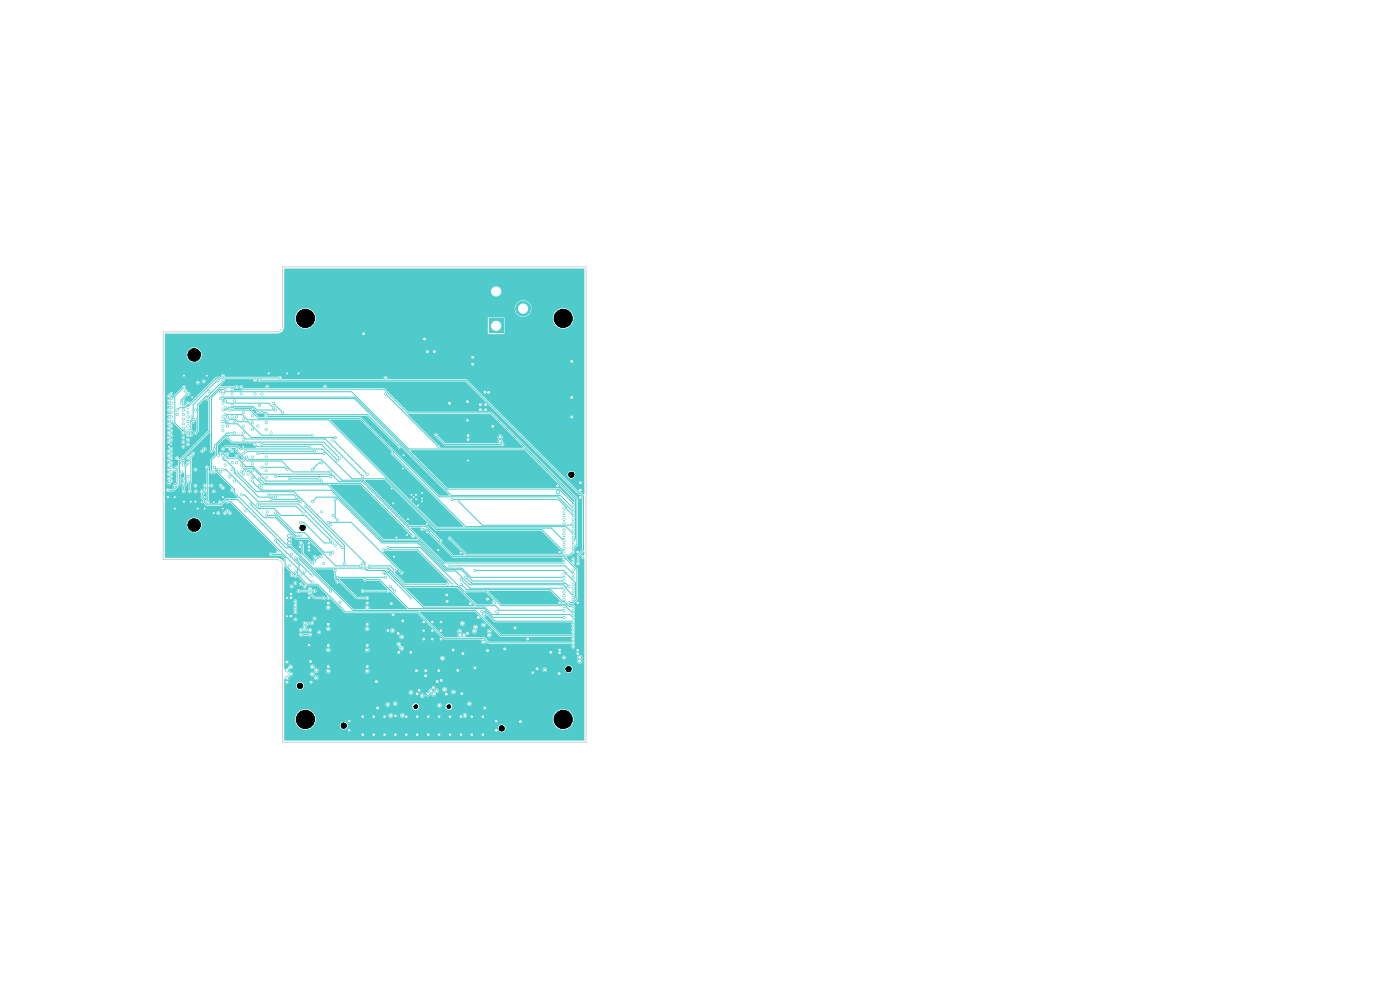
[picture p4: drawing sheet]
<svg xmlns="http://www.w3.org/2000/svg" width="297mm" height="210mm" viewBox="0 0 297 210" stroke-linecap="round" stroke-linejoin="round" font-family="sans-serif">
<path d="M103.7 67.5h3.1v3.2h-3.1z" fill="#4fcbcb"/>
<g fill="#4fcbcb" stroke="#4fcbcb" stroke-width=".21">
<circle cx="105.3" cy="61.8" r="1.58"/>
<circle cx="111" cy="65.5" r="1.58"/>
<circle cx="43.2" cy="80.9" r=".21"/>
<circle cx="121.6" cy="107" r=".21"/>
<circle cx="46.8" cy="84.6" r=".21"/>
<circle cx="118.7" cy="117.1" r=".3"/>
<circle cx="90.6" cy="111.2" r=".21"/>
<circle cx="102.4" cy="152" r=".3"/>
<circle cx="88.5" cy="147.2" r=".3"/>
<circle cx="90.9" cy="152" r=".3"/>
<circle cx="100.1" cy="155.9" r=".3"/>
<circle cx="103" cy="85.8" r=".36"/>
<circle cx="122.5" cy="137.9" r=".3"/>
<circle cx="98" cy="147.1" r=".3"/>
<circle cx="89.9" cy="133.8" r=".3"/>
<circle cx="61.7" cy="126.8" r=".3"/>
<circle cx="88.9" cy="146.4" r=".3"/>
<circle cx="118.6" cy="142.9" r=".36"/>
<circle cx="97.8" cy="155.9" r=".3"/>
<circle cx="111.9" cy="135.6" r=".3"/>
<circle cx="99.3" cy="97.7" r=".21"/>
<circle cx="105.3" cy="153" r=".3"/>
<circle cx="83.9" cy="151.9" r=".3"/>
<circle cx="77.9" cy="132.4" r=".3"/>
<circle cx="116.8" cy="138.4" r=".36"/>
<circle cx="123.1" cy="102.4" r=".36"/>
<circle cx="90.1" cy="71.9" r=".36"/>
<circle cx="101.5" cy="131" r=".3"/>
<circle cx="100.1" cy="152" r=".3"/>
<circle cx="60.9" cy="130.7" r=".21"/>
<circle cx="76.9" cy="155.9" r=".3"/>
<circle cx="69.7" cy="141.4" r=".3"/>
<circle cx="60.9" cy="144.7" r=".3"/>
<circle cx="65.9" cy="140.3" r=".3"/>
<circle cx="86.4" cy="113.5" r=".21"/>
<circle cx="74.1" cy="154.9" r=".3"/>
<circle cx="97.8" cy="152" r=".3"/>
<circle cx="100.8" cy="141.7" r=".3"/>
<circle cx="89.5" cy="106.4" r=".21"/>
<circle cx="63.6" cy="116" r=".3"/>
<circle cx="99.8" cy="128.1" r=".3"/>
<circle cx="89.5" cy="105.8" r=".21"/>
<circle cx="65.5" cy="116.8" r=".3"/>
<circle cx="103.6" cy="83.2" r=".36"/>
<circle cx="98.2" cy="138.6" r=".3"/>
<circle cx="102.8" cy="150.2" r=".3"/>
<circle cx="89.9" cy="131.9" r=".3"/>
<circle cx="90.3" cy="142.3" r=".3"/>
<circle cx="77.9" cy="141.4" r=".3"/>
<circle cx="99.3" cy="92.4" r=".36"/>
<circle cx="95.4" cy="85.6" r=".36"/>
<circle cx="84.5" cy="134.4" r=".3"/>
<circle cx="90.9" cy="155.9" r=".3"/>
<circle cx="91.7" cy="133.8" r=".3"/>
<circle cx="83.4" cy="106.8" r=".21"/>
<circle cx="60.9" cy="140.4" r=".3"/>
<circle cx="74.1" cy="153" r=".3"/>
<circle cx="83.9" cy="155.9" r=".3"/>
<circle cx="61.7" cy="126" r=".3"/>
<circle cx="93.6" cy="144.3" r=".3"/>
<circle cx="95.5" cy="155.9" r=".3"/>
<circle cx="61.7" cy="130.7" r=".3"/>
<circle cx="99.2" cy="134.3" r=".3"/>
<circle cx="121.3" cy="88.4" r=".36"/>
<circle cx="93" cy="116.7" r=".21"/>
<circle cx="85.4" cy="99.4" r=".21"/>
<circle cx="101.9" cy="85.8" r=".36"/>
<circle cx="103" cy="86.9" r=".36"/>
<circle cx="90.3" cy="143.4" r=".3"/>
<circle cx="95.5" cy="152" r=".3"/>
<circle cx="103.4" cy="127.1" r=".3"/>
<circle cx="94.9" cy="127.6" r=".3"/>
<circle cx="69.7" cy="136.9" r=".3"/>
<circle cx="94.7" cy="147.3" r=".3"/>
<circle cx="96.1" cy="137.9" r=".3"/>
<circle cx="93.5" cy="133.8" r=".3"/>
<circle cx="83.1" cy="103.6" r=".21"/>
<circle cx="121.3" cy="76.7" r=".36"/>
<circle cx="123.1" cy="104" r=".36"/>
<circle cx="93.2" cy="152" r=".3"/>
<circle cx="109.3" cy="133.2" r=".3"/>
<circle cx="102.4" cy="155.9" r=".3"/>
<circle cx="81.6" cy="155.9" r=".3"/>
<circle cx="97.1" cy="142.2" r=".3"/>
<circle cx="94.8" cy="126.2" r=".3"/>
<circle cx="76.9" cy="152" r=".3"/>
<circle cx="35.9" cy="94.8" r=".21"/>
<circle cx="89.5" cy="104.5" r=".21"/>
<circle cx="88.5" cy="155.9" r=".3"/>
<circle cx="87.3" cy="105" r=".21"/>
<circle cx="88.5" cy="152" r=".3"/>
<circle cx="93.2" cy="155.9" r=".3"/>
<circle cx="90.6" cy="112.9" r=".21"/>
<circle cx="86.2" cy="152" r=".3"/>
<circle cx="79.3" cy="155.9" r=".3"/>
<circle cx="66" cy="144.7" r=".3"/>
<circle cx="107.1" cy="137.7" r=".3"/>
<circle cx="65.5" cy="136.8" r=".3"/>
<circle cx="77.9" cy="127.9" r=".3"/>
<circle cx="88.2" cy="105" r=".21"/>
<circle cx="86.2" cy="155.9" r=".3"/>
<circle cx="83.6" cy="118.1" r=".21"/>
<circle cx="87.1" cy="138.4" r=".3"/>
<circle cx="103.4" cy="138" r=".3"/>
<circle cx="89.9" cy="135.6" r=".3"/>
<circle cx="99.2" cy="85.2" r=".36"/>
<circle cx="110.4" cy="153.1" r=".3"/>
<circle cx="93.1" cy="142.3" r=".3"/>
<circle cx="83.4" cy="130.4" r=".3"/>
<circle cx="69.7" cy="127.9" r=".3"/>
<circle cx="77.9" cy="136.9" r=".3"/>
<circle cx="84.6" cy="138.4" r=".3"/>
<circle cx="101.9" cy="86.9" r=".36"/>
<circle cx="92.7" cy="144.6" r=".3"/>
<circle cx="113.9" cy="141.8" r=".36"/>
<circle cx="65.5" cy="116" r=".3"/>
<circle cx="92" cy="145.8" r=".3"/>
<circle cx="102.9" cy="83.2" r=".36"/>
<circle cx="100.3" cy="77.3" r=".36"/>
<circle cx="79.3" cy="152" r=".3"/>
<circle cx="91.7" cy="135.6" r=".3"/>
<circle cx="97.7" cy="117.2" r=".21"/>
<circle cx="91.7" cy="131.9" r=".3"/>
<circle cx="86.5" cy="110.1" r=".21"/>
<circle cx="36.3" cy="94.3" r=".21"/>
<circle cx="99.2" cy="89.2" r=".3"/>
<circle cx="93.5" cy="131.9" r=".3"/>
<circle cx="82.3" cy="133.8" r=".3"/>
<circle cx="92.1" cy="74.6" r=".36"/>
<circle cx="122.5" cy="117.1" r=".3"/>
<circle cx="118.7" cy="137.9" r=".3"/>
<circle cx="122.5" cy="127.9" r=".3"/>
<circle cx="87.3" cy="105.9" r=".21"/>
<circle cx="118.7" cy="138.5" r=".3"/>
<circle cx="104.5" cy="90.4" r=".36"/>
<circle cx="51.6" cy="94.8" r=".21"/>
<circle cx="88.2" cy="105.9" r=".21"/>
<circle cx="87.8" cy="105.5" r=".21"/>
<circle cx="83" cy="128.1" r=".3"/>
<circle cx="85.4" cy="131.7" r=".3"/>
<circle cx="118.3" cy="103" r=".36"/>
<circle cx="99.3" cy="93.2" r=".36"/>
<circle cx="77.1" cy="70.8" r=".36"/>
<circle cx="65.5" cy="115.2" r=".3"/>
<circle cx="122.5" cy="138.7" r=".3"/>
<circle cx="113" cy="142.7" r=".3"/>
<circle cx="105.3" cy="154.9" r=".3"/>
<circle cx="118.7" cy="127.9" r=".3"/>
<circle cx="88.7" cy="107.2" r=".21"/>
<circle cx="69.7" cy="132.4" r=".3"/>
<circle cx="90.7" cy="74.6" r=".36"/>
<circle cx="93.5" cy="135.6" r=".3"/>
<circle cx="65.5" cy="126.8" r=".3"/>
<circle cx="121.3" cy="84.3" r=".36"/>
<circle cx="80.1" cy="150.2" r=".3"/>
<circle cx="79.9" cy="144.6" r=".3"/>
<circle cx="60.9" cy="79.2" r=".21"/>
<circle cx="53.5" cy="86.7" r=".21"/>
<circle cx="100.3" cy="75.8" r=".36"/>
<circle cx="85.6" cy="96.6" r=".21"/>
<circle cx="60.9" cy="126.8" r=".21"/>
<circle cx="84.1" cy="114" r=".21"/>
<circle cx="123.1" cy="105.5" r=".36"/>
<circle cx="81.6" cy="152" r=".3"/>
<circle cx="88.4" cy="142.3" r=".3"/>
<circle cx="45.3" cy="106.5" r=".21"/>
<circle cx="39" cy="106.4" r=".21"/>
<circle cx="37.1" cy="107.9" r=".21"/>
<circle cx="43.4" cy="107.9" r=".21"/>
<circle cx="40.8" cy="84.3" r=".21"/>
<circle cx="45.3" cy="108.9" r=".21"/>
<circle cx="40.5" cy="106.4" r=".21"/>
<circle cx="37.1" cy="105.5" r=".21"/>
<circle cx="63.3" cy="79.2" r=".21"/>
<circle cx="47.3" cy="107.9" r=".21"/>
<circle cx="47.3" cy="105.5" r=".21"/>
<circle cx="43.4" cy="105.5" r=".21"/>
<circle cx="43.9" cy="79.7" r=".21"/>
<circle cx="41.9" cy="107.9" r=".21"/>
<circle cx="39" cy="79.7" r=".21"/>
<circle cx="41.5" cy="106.4" r=".21"/>
<circle cx="57" cy="79.2" r=".21"/>
<circle cx="35.6" cy="105.5" r=".21"/>
<circle cx="42.8" cy="106.5" r=".21"/>
<circle cx="119.7" cy="124.8" r=".21"/>
<circle cx="71.6" cy="122.5" r=".21"/>
<circle cx="46.8" cy="100.1" r=".21"/>
<circle cx="81.8" cy="122.5" r=".21"/>
<circle cx="45.5" cy="100.1" r=".21"/>
<circle cx="97.8" cy="123" r=".21"/>
<circle cx="56.7" cy="108.6" r=".21"/>
<circle cx="51.6" cy="99.1" r=".21"/>
<circle cx="36.3" cy="96.2" r=".21"/>
<circle cx="68.3" cy="108.6" r=".21"/>
<circle cx="53.5" cy="91.1" r=".21"/>
<circle cx="35.9" cy="93.8" r=".21"/>
<circle cx="53.5" cy="98.4" r=".21"/>
<circle cx="53.5" cy="101.3" r=".21"/>
<circle cx="53.5" cy="89.7" r=".21"/>
<circle cx="53.5" cy="96.9" r=".21"/>
<circle cx="53.5" cy="88.2" r=".21"/>
<circle cx="36.3" cy="93.3" r=".21"/>
<circle cx="51.6" cy="93.3" r=".21"/>
<circle cx="53.5" cy="99.9" r=".21"/>
<circle cx="56.5" cy="91.1" r=".21"/>
<circle cx="56.5" cy="96.9" r=".21"/>
<circle cx="56.5" cy="98.4" r=".21"/>
<circle cx="56.5" cy="88.2" r=".21"/>
<circle cx="56.5" cy="99.9" r=".21"/>
<circle cx="56.5" cy="89.7" r=".21"/>
<circle cx="56.5" cy="101.3" r=".21"/>
<circle cx="46.6" cy="106.5" r=".21"/>
<circle cx="119.7" cy="123.3" r=".21"/>
<circle cx="53.6" cy="102.1" r=".21"/>
<circle cx="44.1" cy="106.5" r=".21"/>
<circle cx="119.7" cy="125.6" r=".21"/>
<circle cx="43.9" cy="99.1" r=".21"/>
<circle cx="76.9" cy="120.5" r=".21"/>
<circle cx="77.9" cy="120.5" r=".21"/>
<circle cx="94.9" cy="123.9" r=".21"/>
<circle cx="45.5" cy="99.1" r=".21"/>
<circle cx="119.7" cy="118.6" r=".21"/>
<circle cx="43.4" cy="103" r=".21"/>
<circle cx="45.5" cy="95.2" r=".21"/>
<circle cx="61.4" cy="101.6" r=".21"/>
<circle cx="67.7" cy="101.6" r=".21"/>
<circle cx="43.4" cy="95.2" r=".21"/>
<circle cx="49.7" cy="91.8" r=".21"/>
<circle cx="121.6" cy="125.6" r=".21"/>
<circle cx="41.5" cy="99.6" r=".21"/>
<circle cx="70.6" cy="109.3" r=".21"/>
<circle cx="41.5" cy="103" r=".21"/>
<circle cx="70.1" cy="111.3" r=".21"/>
<circle cx="46.3" cy="99.6" r=".21"/>
<circle cx="60.9" cy="99.6" r=".21"/>
<circle cx="55.6" cy="99.1" r=".21"/>
<circle cx="51.2" cy="98.6" r=".21"/>
<circle cx="38.9" cy="85" r=".21"/>
<circle cx="51.6" cy="96.2" r=".21"/>
<circle cx="36.3" cy="95.2" r=".21"/>
<circle cx="38.9" cy="98.6" r=".21"/>
<circle cx="70.1" cy="117.6" r=".21"/>
<circle cx="47.8" cy="98.6" r=".21"/>
<circle cx="51.6" cy="90.4" r=".21"/>
<circle cx="36.3" cy="92.3" r=".21"/>
<circle cx="51.6" cy="100.6" r=".21"/>
<circle cx="35.9" cy="96.7" r=".21"/>
<circle cx="35.9" cy="91.8" r=".21"/>
<circle cx="56.7" cy="82" r=".21"/>
<circle cx="69" cy="82" r=".21"/>
<circle cx="51.6" cy="88.9" r=".21"/>
<circle cx="69.7" cy="142.4" r=".3"/>
<circle cx="60.9" cy="143.8" r=".3"/>
<circle cx="67.1" cy="143.8" r=".3"/>
<circle cx="69.7" cy="137.9" r=".3"/>
<circle cx="66.2" cy="143" r=".3"/>
<circle cx="61.6" cy="143" r=".3"/>
<circle cx="67.1" cy="142.2" r=".3"/>
<circle cx="60.9" cy="142.2" r=".3"/>
<circle cx="69.7" cy="133.4" r=".3"/>
<circle cx="69.7" cy="128.9" r=".3"/>
<circle cx="66.2" cy="141.5" r=".3"/>
<circle cx="61.6" cy="141.5" r=".3"/>
<circle cx="59" cy="117.1" r=".21"/>
<circle cx="38.9" cy="102.5" r=".21"/>
<circle cx="62.7" cy="123.7" r=".21"/>
<circle cx="64.6" cy="124.5" r=".21"/>
<circle cx="61.9" cy="124.4" r=".21"/>
<circle cx="39.9" cy="102.1" r=".21"/>
<circle cx="62.7" cy="121.4" r=".21"/>
<circle cx="38.9" cy="101.6" r=".21"/>
<circle cx="63.8" cy="123.9" r=".21"/>
<circle cx="39.9" cy="101.1" r=".21"/>
<circle cx="35.9" cy="102.5" r=".21"/>
<circle cx="36.3" cy="102.1" r=".21"/>
<circle cx="35.9" cy="101.6" r=".21"/>
<circle cx="70.1" cy="125.4" r=".21"/>
<circle cx="63.3" cy="118.6" r=".21"/>
<circle cx="65.8" cy="134.6" r=".21"/>
<circle cx="63.8" cy="134.6" r=".21"/>
<circle cx="38.9" cy="94.8" r=".21"/>
<circle cx="49.2" cy="98.2" r=".21"/>
<circle cx="50.2" cy="98.2" r=".21"/>
<circle cx="39.9" cy="94.3" r=".21"/>
<circle cx="36.3" cy="101.1" r=".21"/>
<circle cx="63.8" cy="133.6" r=".21"/>
<circle cx="65.8" cy="133.6" r=".21"/>
<circle cx="38.5" cy="100.1" r=".21"/>
<circle cx="37.1" cy="99.6" r=".21"/>
<circle cx="38.9" cy="93.8" r=".21"/>
<circle cx="48.3" cy="96.2" r=".21"/>
<circle cx="48.7" cy="95.2" r=".21"/>
<circle cx="61.9" cy="122" r=".21"/>
<circle cx="39.9" cy="93.3" r=".21"/>
<circle cx="61.4" cy="120" r=".21"/>
<circle cx="64.6" cy="133" r=".21"/>
<circle cx="38.9" cy="92.8" r=".21"/>
<circle cx="66.2" cy="132.2" r=".21"/>
<circle cx="36.3" cy="98.2" r=".21"/>
<circle cx="35.9" cy="98.6" r=".21"/>
<circle cx="64.6" cy="132.2" r=".21"/>
<circle cx="71.6" cy="123.4" r=".21"/>
<circle cx="67.7" cy="134.1" r=".21"/>
<circle cx="61.9" cy="117.6" r=".21"/>
<circle cx="62.7" cy="131.4" r=".21"/>
<circle cx="36.3" cy="97.2" r=".21"/>
<circle cx="66.7" cy="131.2" r=".21"/>
<circle cx="35.9" cy="97.7" r=".21"/>
<circle cx="66.2" cy="123.4" r=".21"/>
<circle cx="58.5" cy="114.7" r=".21"/>
<circle cx="39.9" cy="92.3" r=".21"/>
<circle cx="40.5" cy="92.3" r=".21"/>
<circle cx="39" cy="82.1" r=".21"/>
<circle cx="123" cy="140.2" r=".36"/>
<circle cx="62.7" cy="129.9" r=".21"/>
<circle cx="62.7" cy="127.6" r=".21"/>
<circle cx="62.7" cy="129.1" r=".21"/>
<circle cx="119.7" cy="139.5" r=".21"/>
<circle cx="62.7" cy="128.4" r=".21"/>
<circle cx="123" cy="139.5" r=".36"/>
<circle cx="41.5" cy="91.8" r=".21"/>
<circle cx="47.3" cy="80.7" r=".21"/>
<circle cx="38.9" cy="91.8" r=".21"/>
<circle cx="47.3" cy="79.7" r=".21"/>
<circle cx="35.9" cy="90.9" r=".21"/>
<circle cx="36.3" cy="90.4" r=".21"/>
<circle cx="35.9" cy="89.9" r=".21"/>
<circle cx="36.3" cy="89.4" r=".21"/>
<circle cx="65.8" cy="125.9" r=".21"/>
<circle cx="40" cy="83.6" r=".21"/>
<circle cx="68.7" cy="126.8" r=".21"/>
<circle cx="38.5" cy="85.5" r=".21"/>
<circle cx="63.3" cy="125.4" r=".21"/>
<circle cx="36.3" cy="88.4" r=".21"/>
<circle cx="39.4" cy="83" r=".21"/>
<circle cx="37.6" cy="88" r=".21"/>
<circle cx="66.7" cy="125.4" r=".21"/>
<circle cx="35.9" cy="88.9" r=".21"/>
<circle cx="35.9" cy="88" r=".21"/>
<circle cx="36.3" cy="87.5" r=".21"/>
<circle cx="35.9" cy="86" r=".21"/>
<circle cx="36.3" cy="86.5" r=".21"/>
<circle cx="65.8" cy="124.9" r=".21"/>
<circle cx="72.1" cy="127.8" r=".21"/>
<circle cx="46.3" cy="80.7" r=".21"/>
<circle cx="39.9" cy="91.4" r=".21"/>
<circle cx="63.8" cy="122" r=".21"/>
<circle cx="69.7" cy="126.8" r=".21"/>
<circle cx="40.5" cy="91.4" r=".21"/>
<circle cx="66.2" cy="119.5" r=".21"/>
<circle cx="63.8" cy="115.2" r=".21"/>
<circle cx="38.9" cy="90.9" r=".21"/>
<circle cx="62.7" cy="122.2" r=".21"/>
<circle cx="38.9" cy="89.9" r=".21"/>
<circle cx="37.6" cy="99.1" r=".21"/>
<circle cx="37.1" cy="103" r=".21"/>
<circle cx="57.5" cy="117.6" r=".21"/>
<circle cx="39.9" cy="90.4" r=".21"/>
<circle cx="36.3" cy="85.5" r=".21"/>
<circle cx="66.7" cy="119.1" r=".21"/>
<circle cx="68.2" cy="118.1" r=".21"/>
<circle cx="40.2" cy="104.2" r=".21"/>
<circle cx="64.6" cy="121.4" r=".21"/>
<circle cx="40.5" cy="96.7" r=".21"/>
<circle cx="46.3" cy="96.7" r=".21"/>
<circle cx="35.9" cy="85" r=".21"/>
<circle cx="36.3" cy="84.6" r=".21"/>
<circle cx="68.7" cy="119.5" r=".21"/>
<circle cx="66.7" cy="118.1" r=".21"/>
<circle cx="40.5" cy="88.4" r=".21"/>
<circle cx="48.3" cy="90.4" r=".21"/>
<circle cx="39.9" cy="88.4" r=".21"/>
<circle cx="38.9" cy="88" r=".21"/>
<circle cx="35.9" cy="84.1" r=".21"/>
<circle cx="62.7" cy="118.3" r=".21"/>
<circle cx="66.2" cy="122" r=".21"/>
<circle cx="39.9" cy="87.5" r=".21"/>
<circle cx="57.5" cy="91.8" r=".21"/>
<circle cx="47.8" cy="86.5" r=".21"/>
<circle cx="39.9" cy="86.5" r=".21"/>
<circle cx="43.9" cy="84.6" r=".21"/>
<circle cx="38.9" cy="87" r=".21"/>
<circle cx="41.5" cy="87" r=".21"/>
<circle cx="36.3" cy="83.6" r=".21"/>
<circle cx="38.9" cy="86" r=".21"/>
<circle cx="39.9" cy="85.5" r=".21"/>
<circle cx="61.4" cy="114.5" r=".36"/>
<circle cx="61.4" cy="113.7" r=".36"/>
<circle cx="61.4" cy="115.2" r=".36"/>
<circle cx="36.3" cy="91.4" r=".21"/>
<circle cx="51.6" cy="87.5" r=".21"/>
<circle cx="36.3" cy="100.1" r=".21"/>
<circle cx="76.9" cy="101.1" r=".21"/>
<circle cx="44.9" cy="100.1" r=".21"/>
<circle cx="35.6" cy="104" r=".21"/>
<circle cx="35.9" cy="100.6" r=".21"/>
<circle cx="50.2" cy="82.1" r=".21"/>
<circle cx="119.7" cy="119.4" r=".21"/>
<circle cx="41.5" cy="104.2" r=".21"/>
<circle cx="46.8" cy="96.2" r=".21"/>
<circle cx="41" cy="96.2" r=".21"/>
<circle cx="35.9" cy="92.8" r=".21"/>
<circle cx="51.6" cy="91.8" r=".21"/>
<circle cx="121.6" cy="133.3" r=".21"/>
<circle cx="48.3" cy="108.4" r=".21"/>
<circle cx="47.3" cy="103.5" r=".21"/>
<circle cx="46.8" cy="103" r=".21"/>
<circle cx="121.6" cy="134.1" r=".21"/>
<circle cx="49.2" cy="104" r=".21"/>
<circle cx="35.9" cy="95.7" r=".21"/>
<circle cx="51.6" cy="97.7" r=".21"/>
<circle cx="121.6" cy="118.6" r=".21"/>
<circle cx="42.8" cy="104.2" r=".21"/>
<circle cx="42.9" cy="95.7" r=".21"/>
<circle cx="44.9" cy="95.7" r=".21"/>
<circle cx="47.8" cy="82.6" r=".21"/>
<circle cx="54.7" cy="87.5" r=".21"/>
<circle cx="121.6" cy="137.2" r=".21"/>
<circle cx="51.2" cy="105" r=".21"/>
<circle cx="77.9" cy="126.8" r=".21"/>
<circle cx="71.1" cy="121" r=".21"/>
<circle cx="70.1" cy="114.7" r=".21"/>
<circle cx="39" cy="104.2" r=".21"/>
<circle cx="49.2" cy="99.6" r=".21"/>
<circle cx="39.9" cy="98.2" r=".21"/>
<circle cx="71.1" cy="115.7" r=".21"/>
<circle cx="121.6" cy="136.4" r=".21"/>
<circle cx="48.3" cy="106.4" r=".21"/>
<circle cx="47.8" cy="97.2" r=".21"/>
<circle cx="38.9" cy="97.7" r=".21"/>
<circle cx="76.9" cy="119.5" r=".21"/>
<circle cx="121.6" cy="135.6" r=".21"/>
<circle cx="44.9" cy="103" r=".21"/>
<circle cx="58.5" cy="105.5" r=".21"/>
<circle cx="47.3" cy="96.7" r=".21"/>
<circle cx="70.6" cy="115.2" r=".21"/>
<circle cx="63.8" cy="110.8" r=".21"/>
<circle cx="39.9" cy="97.2" r=".21"/>
<circle cx="121.6" cy="134.9" r=".21"/>
<circle cx="43.4" cy="104" r=".21"/>
<circle cx="35.9" cy="99.6" r=".21"/>
<circle cx="72.6" cy="116.1" r=".21"/>
<circle cx="47.8" cy="108.9" r=".21"/>
<circle cx="52.2" cy="108.4" r=".21"/>
<circle cx="54.6" cy="106.9" r=".21"/>
<circle cx="121.6" cy="132.5" r=".21"/>
<circle cx="82.3" cy="125.4" r=".21"/>
<circle cx="49.7" cy="102.1" r=".21"/>
<circle cx="76.9" cy="125.4" r=".21"/>
<circle cx="36.3" cy="99.1" r=".21"/>
<circle cx="70.6" cy="117.1" r=".21"/>
<circle cx="58.5" cy="108.9" r=".21"/>
<circle cx="121.6" cy="131.8" r=".21"/>
<circle cx="63.8" cy="113.7" r=".21"/>
<circle cx="102.2" cy="129.8" r=".21"/>
<circle cx="56.5" cy="109.3" r=".21"/>
<circle cx="48.7" cy="101.1" r=".21"/>
<circle cx="119.7" cy="131" r=".21"/>
<circle cx="77.4" cy="123" r=".21"/>
<circle cx="55.1" cy="103" r=".21"/>
<circle cx="121.6" cy="131" r=".21"/>
<circle cx="50.2" cy="100.1" r=".21"/>
<circle cx="58" cy="85.5" r=".21"/>
<circle cx="37.6" cy="97.2" r=".21"/>
<circle cx="120.7" cy="127.8" r=".21"/>
<circle cx="77.9" cy="100.6" r=".21"/>
<circle cx="59.9" cy="87.5" r=".21"/>
<circle cx="89.6" cy="112.3" r=".21"/>
<circle cx="70.6" cy="93.3" r=".21"/>
<circle cx="55.6" cy="83.6" r=".21"/>
<circle cx="54.1" cy="80.7" r=".21"/>
<circle cx="121.6" cy="130.2" r=".21"/>
<circle cx="68.2" cy="102.1" r=".21"/>
<circle cx="51.2" cy="100.1" r=".21"/>
<circle cx="82.3" cy="116.1" r=".21"/>
<circle cx="119.7" cy="129.5" r=".21"/>
<circle cx="66.2" cy="99.6" r=".21"/>
<circle cx="68.2" cy="98.2" r=".21"/>
<circle cx="71.1" cy="105.9" r=".21"/>
<circle cx="71.6" cy="110.3" r=".21"/>
<circle cx="51.2" cy="83.6" r=".21"/>
<circle cx="82.3" cy="121" r=".21"/>
<circle cx="121.6" cy="129.5" r=".21"/>
<circle cx="52.6" cy="100.6" r=".21"/>
<circle cx="82.8" cy="124.4" r=".21"/>
<circle cx="46.3" cy="108.9" r=".21"/>
<circle cx="41.9" cy="81.1" r=".21"/>
<circle cx="83.7" cy="125.4" r=".21"/>
<circle cx="119.7" cy="128.7" r=".21"/>
<circle cx="47.3" cy="90.4" r=".21"/>
<circle cx="87.1" cy="126.8" r=".21"/>
<circle cx="81.3" cy="121.5" r=".21"/>
<circle cx="121.6" cy="128.7" r=".21"/>
<circle cx="81.3" cy="116.6" r=".21"/>
<circle cx="95.9" cy="123.9" r=".21"/>
<circle cx="97.8" cy="123.9" r=".21"/>
<circle cx="54.7" cy="90.4" r=".21"/>
<circle cx="119.7" cy="127.1" r=".21"/>
<circle cx="48.7" cy="108.9" r=".21"/>
<circle cx="45.3" cy="104.2" r=".21"/>
<circle cx="64.8" cy="107.4" r=".21"/>
<circle cx="73.1" cy="119.5" r=".21"/>
<circle cx="62.8" cy="105.5" r=".21"/>
<circle cx="55.6" cy="103.5" r=".21"/>
<circle cx="57" cy="105" r=".21"/>
<circle cx="121.6" cy="127.1" r=".21"/>
<circle cx="76.5" cy="120" r=".21"/>
<circle cx="83.7" cy="121" r=".21"/>
<circle cx="53.1" cy="106.9" r=".21"/>
<circle cx="78.4" cy="120" r=".21"/>
<circle cx="100.8" cy="121" r=".21"/>
<circle cx="119.7" cy="126.4" r=".21"/>
<circle cx="55.1" cy="107.4" r=".21"/>
<circle cx="64.3" cy="108.9" r=".21"/>
<circle cx="63.8" cy="106.4" r=".21"/>
<circle cx="121.6" cy="126.4" r=".21"/>
<circle cx="47.3" cy="99.6" r=".21"/>
<circle cx="66.2" cy="106.4" r=".21"/>
<circle cx="47.3" cy="89.4" r=".21"/>
<circle cx="121.6" cy="124.8" r=".21"/>
<circle cx="37.6" cy="87" r=".21"/>
<circle cx="35.9" cy="87" r=".21"/>
<circle cx="59.4" cy="80.2" r=".21"/>
<circle cx="121.6" cy="124" r=".21"/>
<circle cx="44.4" cy="83.1" r=".21"/>
<circle cx="48.3" cy="89.4" r=".21"/>
<circle cx="120.7" cy="124.4" r=".21"/>
<circle cx="98.8" cy="122.5" r=".21"/>
<circle cx="119.7" cy="122.5" r=".21"/>
<circle cx="52.3" cy="99.9" r=".21"/>
<circle cx="49.2" cy="88.4" r=".21"/>
<circle cx="121.6" cy="122.5" r=".21"/>
<circle cx="119.7" cy="121.7" r=".21"/>
<circle cx="69.7" cy="110.8" r=".21"/>
<circle cx="63.3" cy="105.9" r=".21"/>
<circle cx="57.5" cy="105.9" r=".21"/>
<circle cx="50.2" cy="96.7" r=".21"/>
<circle cx="85.2" cy="121.5" r=".21"/>
<circle cx="121.6" cy="121.7" r=".21"/>
<circle cx="49.7" cy="89.4" r=".21"/>
<circle cx="95.4" cy="120" r=".21"/>
<circle cx="39.9" cy="89.4" r=".21"/>
<circle cx="41" cy="89.4" r=".21"/>
<circle cx="49.2" cy="83.6" r=".21"/>
<circle cx="121.6" cy="120.9" r=".21"/>
<circle cx="50.2" cy="88.4" r=".21"/>
<circle cx="38.9" cy="88.9" r=".21"/>
<circle cx="41.5" cy="88.9" r=".21"/>
<circle cx="55.1" cy="86" r=".21"/>
<circle cx="55.1" cy="80.7" r=".21"/>
<circle cx="122.6" cy="119.5" r=".21"/>
<circle cx="121.6" cy="119.4" r=".21"/>
<circle cx="49.2" cy="86" r=".21"/>
<circle cx="119.7" cy="117.1" r=".21"/>
<circle cx="47.3" cy="95.2" r=".21"/>
<circle cx="95.4" cy="114.2" r=".21"/>
<circle cx="121.6" cy="117.1" r=".21"/>
<circle cx="49.7" cy="85" r=".21"/>
<circle cx="119.7" cy="116.3" r=".21"/>
<circle cx="49.2" cy="95.7" r=".21"/>
<circle cx="58.5" cy="101.1" r=".21"/>
<circle cx="70.1" cy="101.1" r=".21"/>
<circle cx="121.6" cy="116.3" r=".21"/>
<circle cx="51.2" cy="82.1" r=".21"/>
<circle cx="119.7" cy="115.5" r=".21"/>
<circle cx="93.5" cy="114.7" r=".21"/>
<circle cx="52.3" cy="96.9" r=".21"/>
<circle cx="121.6" cy="115.5" r=".21"/>
<circle cx="49.2" cy="82.6" r=".21"/>
<circle cx="119.7" cy="114.7" r=".21"/>
<circle cx="47.8" cy="88" r=".21"/>
<circle cx="121.6" cy="114.7" r=".21"/>
<circle cx="47.3" cy="83.6" r=".21"/>
<circle cx="119.7" cy="114" r=".21"/>
<circle cx="55.1" cy="101.6" r=".21"/>
<circle cx="87.6" cy="113.7" r=".21"/>
<circle cx="121.6" cy="114" r=".21"/>
<circle cx="46.8" cy="83.1" r=".21"/>
<circle cx="119.7" cy="113.2" r=".21"/>
<circle cx="70.1" cy="100.1" r=".21"/>
<circle cx="50.2" cy="95.2" r=".21"/>
<circle cx="121.6" cy="113.2" r=".21"/>
<circle cx="68.7" cy="96.2" r=".21"/>
<circle cx="83.3" cy="96.2" r=".21"/>
<circle cx="54.7" cy="96.2" r=".21"/>
<circle cx="119.7" cy="112.4" r=".21"/>
<circle cx="71.6" cy="97.7" r=".21"/>
<circle cx="55.6" cy="94.3" r=".21"/>
<circle cx="121.6" cy="112.4" r=".21"/>
<circle cx="48.3" cy="92.8" r=".21"/>
<circle cx="72.1" cy="97.2" r=".21"/>
<circle cx="121.6" cy="111.7" r=".21"/>
<circle cx="47.3" cy="91.4" r=".21"/>
<circle cx="66.7" cy="95.7" r=".21"/>
<circle cx="52.2" cy="95.7" r=".21"/>
<circle cx="119.7" cy="110.9" r=".21"/>
<circle cx="65.8" cy="94.8" r=".21"/>
<circle cx="54.1" cy="94.3" r=".21"/>
<circle cx="121.6" cy="110.9" r=".21"/>
<circle cx="97.4" cy="106.4" r=".21"/>
<circle cx="54.1" cy="83.6" r=".21"/>
<circle cx="119.7" cy="110.1" r=".21"/>
<circle cx="81.8" cy="83.6" r=".21"/>
<circle cx="38.5" cy="98.2" r=".21"/>
<circle cx="81.8" cy="80.2" r=".21"/>
<circle cx="93" cy="94.8" r=".21"/>
<circle cx="121.6" cy="110.1" r=".21"/>
<circle cx="92.5" cy="92.3" r=".21"/>
<circle cx="106.6" cy="94.3" r=".21"/>
<circle cx="48.3" cy="88.4" r=".21"/>
<circle cx="66.2" cy="92.3" r=".21"/>
<circle cx="119.7" cy="109.3" r=".21"/>
<circle cx="71.1" cy="92.8" r=".21"/>
<circle cx="47.3" cy="88.4" r=".21"/>
<circle cx="121.6" cy="109.3" r=".21"/>
<circle cx="55.6" cy="87.5" r=".21"/>
<circle cx="84.7" cy="94.8" r=".21"/>
<circle cx="95.9" cy="105.9" r=".21"/>
<circle cx="119.7" cy="108.6" r=".21"/>
<circle cx="47.3" cy="87" r=".21"/>
<circle cx="58.5" cy="87" r=".21"/>
<circle cx="121.6" cy="108.6" r=".21"/>
<circle cx="48.7" cy="87" r=".21"/>
<circle cx="119.7" cy="107.8" r=".21"/>
<circle cx="47.8" cy="85" r=".21"/>
<circle cx="58" cy="86.5" r=".21"/>
<circle cx="121.6" cy="107.8" r=".21"/>
<circle cx="47.3" cy="85.5" r=".21"/>
<circle cx="123.6" cy="118.1" r=".21"/>
<circle cx="115.6" cy="142.1" r=".3"/>
<circle cx="118.4" cy="104.4" r=".36"/>
<circle cx="106.1" cy="92.7" r=".36"/>
<circle cx="106.1" cy="93.5" r=".36"/>
<circle cx="96.2" cy="146.8" r=".3"/>
<circle cx="93.2" cy="149.6" r=".3"/>
<circle cx="92" cy="147.3" r=".3"/>
<circle cx="90.8" cy="147.3" r=".3"/>
<circle cx="91.4" cy="146.5" r=".3"/>
<circle cx="92.6" cy="146.5" r=".3"/>
<circle cx="89.6" cy="147.6" r=".3"/>
<circle cx="87.2" cy="146.9" r=".3"/>
<circle cx="82.9" cy="151.8" r=".3"/>
<circle cx="98.6" cy="151.8" r=".3"/>
<circle cx="99.6" cy="149.3" r=".3"/>
<circle cx="85.4" cy="151.8" r=".3"/>
<circle cx="82.3" cy="149.4" r=".3"/>
<circle cx="83.8" cy="149.3" r=".3"/>
<circle cx="85.2" cy="135.1" r=".3"/>
<circle cx="77.9" cy="133.4" r=".3"/>
<circle cx="97.5" cy="133.9" r=".3"/>
<circle cx="103.8" cy="133.9" r=".3"/>
<circle cx="104.8" cy="127.8" r=".3"/>
<circle cx="102.7" cy="130.4" r=".3"/>
<circle cx="105.5" cy="129.8" r=".3"/>
<circle cx="102.6" cy="132.6" r=".3"/>
<circle cx="103.8" cy="134.8" r=".3"/>
<circle cx="97.5" cy="134.8" r=".3"/>
<circle cx="100.6" cy="133.9" r=".3"/>
<circle cx="94.3" cy="146.3" r=".3"/>
<circle cx="93.9" cy="139.7" r=".3"/>
<circle cx="77.9" cy="128.9" r=".3"/>
<circle cx="83.3" cy="133.8" r=".3"/>
<circle cx="84.6" cy="136.7" r=".3"/>
<circle cx="77.9" cy="137.9" r=".3"/>
<circle cx="98.1" cy="132.2" r=".3"/>
<circle cx="100.9" cy="133" r=".3"/>
<circle cx="77.9" cy="142.4" r=".3"/>
<circle cx="85.2" cy="137.5" r=".3"/>
<circle cx="102.6" cy="136.2" r=".3"/>
<circle cx="98.4" cy="134.8" r=".3"/>
</g>
<g fill="none" stroke="#4fcbcb" stroke-width=".21">
<path d="M37.6 99.1v3.4l-.5 .5M39 82.1l-1.9 2v5.6l1.6 1.7h.4l1 .9h.4M39.9 98.2h.1M39.9 98.2v.2l-.6 .6 .2 3.7-.5 .5v1M40 83.6h-.3l-1.3 1.3 .1 .6M40.5 96.7v5.5l-.3 .2v1.8M43.9 99.1l.2 .2v7.2M45.5 99.1l.3 .4v.4l3.9 3.9v.7l11.4 11.4h.7l4.6 4.6h10.5M46.3 80.7h-.2l-5.1 5.1v2.9l-.5 .5v2.2M46.8 84.6l.3-.4h28.2l19.5 19.6h23.8l3 2.9v.3M46.8 96.2h.7l.9 1h2l1.8 1.8h1.5l1.7 1.6h14.9l1.6 1.6h5l17.2 17.2h25.6M47.3 96.7v.7l.3 .3h.4l1.7 1.7v.9l5.2 5.2h3.6"/>
<path d="M47.3 95.2l.5-.4h2.6l.5 .4h17.5l6.3 6.4h7l10.8 10.7h22.4l4.8 4.8M47.3 80.7v.1l-3.2 3.3h-.4l-1.8 1.7v5.6l-.4 .4M47.3 85.5v-.6l.3-.3h27.6l20.5 20.5h23.2l2.7 2.7M47.3 99.6h.7l6.8 6.8h9M47.3 83.6l.5-.5h26.8l12.1 12.1h24.7l10.7 10.7v8.4l-.5 .4M47.3 87h.7l.4-.5h1l.3-.3h4l.8 .8h4M47.3 88.4l.5 .5v.7l.3 .3h2.3l2.9 2.9h17.8M47.8 82.6h-1.2l-1.7 1.8v11.3M47.8 88h3.6l1.1 1h17.2l22.9 23h24.3l2.8 2.7M47.8 85l.5 .5h8.7l1 1M48.3 88.4l.4 .5h1.2l.6 .6h2.1l2.9 2.8h10.7M48.3 92.8l.9 1h19.5l3.4 3.4"/>
<path d="M48.7 87h4.4l1.7 1.7h21.7l16.6 16.7h25.3l3.2 3.2M49.7 91.8h-1.6l-2.6 2.7v.7M50.2 82.1h-3.5l-2.3 2.3v7.1l-6.3 6.3v4.9l-1.3 1.3h-1.2M50.2 95.2v.3l2.3 2.3h7.2l2.4 2.3h8M51.2 82.1l.4 .4h29.8l5.1 5.1h17.7l18.2 18.2v9.7l-.8 .8M52.2 95.7h14.5M52.3 99.9h.5l2.9 2.9h13.8l11.8 11.8h7.6l5.9 5.9h3.2l1.9 2h19.8M52.3 96.9l.6 .6h15.3l4.4 4.4h4.4l9.8 9.8h3.6l3.1 3M54.1 94.3l.5 .5h11.2M54.7 96.2h14M55.1 80.7h43.7l24 24h.4l.6 .6v11.4l-1.2 1.1v1.7M55.6 99.1h4.8l.5 .5"/>
<path d="M55.6 87.5h.9l.5 .5h20.9l6.8 6.8M55.6 94.3h12.6l3.4 3.4M58 85.5l1.9 2M59.4 80.2h-13.4l-5.9 5.8h-.5l-.5 .5h-1l-.5 .5M68.2 98.2h-.5l-1.5 1.4M70.6 93.3l7.3 7.3M81.8 83.6l11.2 11.2M83.3 96.2l15.5 15.5h21.3l1.5 1.5M92.5 92.3l1.9 2h12.2M43.4 104v.4l-.5 .5v.7l.4 .5v.4l.6 .6h2.9l1.2-1.2h2.4l10.3 10.3h.9l13.3 13.3h26l5.3 5.4h15.4M44.9 100.1v-2.5l1.1-1.1v-2l2.1-2.2h3.3l.8 .8h16.8l7.9 8M48.3 106.4h.7l14.1 14.2v1.4l2 1.9h2.3l5.9 5.9h15.3l5.6 5.6h8.5l1 1h17.9"/>
<path d="M50.2 100.1l4.2 4.2h8l15 15.1v1.3l.3 .3h3.8l.5 .5h.5l7.3 7.3h13l1.6 1.6h16.6l.6 .6M51.2 105h.6l3 2.9h3.4l1.4 1.4h5.2l5.3 5.4M51.2 100.1h.2l.8-.8h1.5l2.7 2.8h11.8M53.1 106.9l2.9 2.9h2.5l4.3 4.4h2.6l5.8 5.8h5.3M53.6 102.1v.1l1.8 1.8h14.9l10.8 10.9h7.6l6 5.9h3.1l2.5 2.5h19.4M54.6 106.9h8.7l9.3 9.2M55.1 107.4h7.7l1.5 1.5M55.1 101.6l.9 .9h20.5l11.1 11.2M56.5 109.3h1.9l4.4 4.4h1M57 105h5.4l.4 .5M57.5 117.6h2.2l.8 .7v1.6l2.2 2.3M57.5 105.9h5.8"/>
<path d="M58.5 114.7v.2l5 5v1l2.5 2.5h.2M58.5 108.9l4.1 4.1h2l4.1 4.1h1.9M58.5 101.1h11.6M61.4 101.6h6.3M62.7 118.3v.3l3.4 3.4h.1M63.3 118.6h.2l6.6 6.6v.2M63.8 115.2l.4 .4v1.9l2 2M63.8 110.8h.6l4.4 4.4h1.8M64.8 107.4l8.3 8.3v3.8M66.2 106.4l1-.9h4.1l9.7 9.7h7.6l6 5.9h2.1l2.9 2.9h20l.5 .6v.3l1.5 1.5M68.2 118.1h-.5l-1 1M69.7 110.8h4.8l10.7 10.7"/>
<path d="M71.1 105.9v3.9l.5 .5M81.3 116.6h7.3l7.3 7.3M82.3 116.1h6.9l9.2 9.3h4.8l3.1 3.1h12.7l.3-.3h.5l.3 .3v.2l1.5 1.5M89.6 112.3h1l.5 .4v.3l5 5h23.6l2.7 2.9v6.1l-.8 .8h-.9M95.4 114.2l3.5 3.5h22l.7-.6M95.9 105.9h22.5l3.2 3.4M97.4 106.4l4.9 5h18.8l.5-.5M63.3 125.4h3.4M63.8 134.6h2M63.8 133.6h2M65.8 125.9l.9 .9h2M66.2 132.2h-.8l-.8 .8"/>
<path d="M71.1 121v1.6l.3 .4h.4l3.9 3.8h2.2M71.6 122.5h10.2M76.9 125.4h5.4M77.4 123h3.1l6.2 6.1h16l1.9 1.9h15.1M77.9 120.5h4.6l3.4 3.4h9M78.4 120h4.4l.9 1M81.3 121.5l.3 .3h.5l5 5M82.3 121l3.5 3.4h11.2l4.1 4.1h4l.9 1h13.7M82.8 124.4l.9 1M95.4 120h24.5l1.7 1.7M97.8 123l1.9 1.8h20M97.8 123.9l1.2 1.2h17.8l2.6 2.5h.3l1 1.1h.9"/>
<path d="M98.8 122.5l1.3 1.2h19.9l.7 .7M100.8 121h18.8l2.5 2.6v3.1l-.5 .4M102.2 129.8h.7l2.1 2h16.6"/>
</g>
<g fill="#4fcbcb">
<path d="M47.7 80.5l6-.1a.45 .45 0 0 0 .4 .7 .45 .45 0 0 0 .4-.7l.2 .2a.42 .42 0 0 0 .2 .4 .42 .42 0 0 0 .5-.1h43.3l24 24h.4l.4 .4v11.3l-1.1 1.1v1.6a.41 .41 0 0 0 0 .6 .41 .41 0 0 0 .6-.1 .41 .41 0 0 0-.1-.6v-1.3l1-.9v.8a.45 .45 0 0 0-.6 0 .45 .45 0 0 0 0 .6 .45 .45 0 0 0 .7 0l-.1 38.7h-63.6v-4.6h2.3v.2a2.19 2.19 0 0 0 1.6 2 2.19 2.19 0 0 0 2.4-.8h5.5v.1a.82 .82 0 0 0 .6 .7 .82 .82 0 0 0 .9-.3h32v.2a.82 .82 0 0 0 1.3 .6 .82 .82 0 0 0 0-1.4 .82 .82 0 0 0-1.3 .6h-32l.1-.1a.82 .82 0 0 0-.5-1.1 .82 .82 0 0 0-1.1 .7h-5.5l.3-.6 .1-.8h50.3v.2a2.19 2.19 0 0 0 3.3 1.8 2.19 2.19 0 0 0 0-3.8 2.19 2.19 0 0 0-3.3 1.8h-50.3l-.2-.8h15.6v.1a.49 .49 0 0 0 .6 .5 .49 .49 0 0 0 .4-.6h1.5v.1a.49 .49 0 0 0 .6 .5 .49 .49 0 0 0 .4-.6h12.2v.1a.49 .49 0 0 0 .8 .4 .49 .49 0 0 0 0-.8 .49 .49 0 0 0-.8 .3h-12.2l-.3-.4a.49 .49 0 0 0-.7 .4h-1.5l-.1-.1a.49 .49 0 0 0-.5-.3 .49 .49 0 0 0-.4 .4l-15.6-.1a2.19 2.19 0 0 0-2.4-1.1 2.19 2.19 0 0 0-1.8 2h-2.3v-3.1h21.5v.1a.49 .49 0 0 0 .6 .4h5.1v.1a.73 .73 0 0 0 .9 .6 .73 .73 0 0 0 .4-1h3.9v.1a.49 .49 0 0 0 .4 .4 .49 .49 0 0 0 .5-.2h.9v.1a.73 .73 0 0 0 1.2 .5 .73 .73 0 0 0-.2-1.3h3.6v.2a.49 .49 0 0 0 .7 .3 .49 .49 0 0 0 0-.8 .49 .49 0 0 0-.7 .3h-3.6a.73 .73 0 0 0-1 .7l-.8-.1a.49 .49 0 0 0-.3-.6 .49 .49 0 0 0-.7 .4l-3.9-.1a.73 .73 0 0 0-.8-.3 .73 .73 0 0 0-.5 .7h-5.1l.3-.3v-.4h.7v.2a.49 .49 0 0 0 .7 .3 .49 .49 0 0 0 0-.8 .49 .49 0 0 0-.7 .3l-.8-.1a.49 .49 0 0 0-.5-.1 .49 .49 0 0 0-.3 .4h-21.5v-1.9h28.8v.1a.49 .49 0 0 0 .7 .4 .49 .49 0 0 0 .1-.8h.4v.1a.53 .53 0 0 0 .7 .4 .53 .53 0 0 0 .3-.7h.2a.54 .54 0 0 0 .3 .7 .54 .54 0 0 0 .7-.4 .23 .23 0 0 1 0-.3 .23 .23 0 0 1 .3 0 .49 .49 0 0 0 .2-.8h.8l.1 .4 .4 .1h1.4a.49 .49 0 0 0 .6 .6 .49 .49 0 0 0 .3-.8 .49 .49 0 0 0-.9 .1v.1h-1.3a.49 .49 0 0 0 .4-.5 .49 .49 0 0 0-.5-.4 .49 .49 0 0 0-.5 .4l-.9-.1a.56 .56 0 0 0-.6 .1 .56 .56 0 0 0-.2 .6h-.1a.54 .54 0 0 0-.4-.7 .54 .54 0 0 0-.7 .4 .32 .32 0 0 1-.1 .3 .32 .32 0 0 1-.3 .1l-.2 .3h-.4a.49 .49 0 0 0-.8 .3h-28.8v-.7h26.4v.2a.49 .49 0 0 0 .7 .3 .49 .49 0 0 0 0-.8 .49 .49 0 0 0-.7 .3h-26.4v-1.4h2.5v.2a.82 .82 0 0 0 1.3 .6 .82 .82 0 0 0 0-1.4 .82 .82 0 0 0-1.3 .6h-2.5v-1.4h.2a.49 .49 0 0 0 .5 .2 .49 .49 0 0 0 .4-.5h5.2v.1a.49 .49 0 0 0 .8 .4 .49 .49 0 0 0 0-.8 .49 .49 0 0 0-.8 .3h-5.2l.1-.2a.49 .49 0 0 0 .6-.6h3.7v.2a.49 .49 0 0 0 .7 .3 .49 .49 0 0 0 0-.8 .49 .49 0 0 0-.7 .3h-3.7l-.3-.4h-.4v-.3h5.2l.1 .3a.49 .49 0 0 0 .5 .2 .49 .49 0 0 0 .4-.4h1.6v.1a.49 .49 0 0 0 .5 .5 .49 .49 0 0 0 .4-.6h7.3v.1a.49 .49 0 0 0 .7 .4 .49 .49 0 0 0 .1-.8h36.9v.2a.49 .49 0 0 0 .6 .4 .49 .49 0 0 0 .3-.7h3.8v.1a.82 .82 0 0 0 1.3 .6 .82 .82 0 0 0 0-1.4 .82 .82 0 0 0-1.3 .7l-3.8-.1a.49 .49 0 0 0-.5-.2 .49 .49 0 0 0-.4 .4h-36.9a.49 .49 0 0 0-.8 .3h-7.3a.49 .49 0 0 0-.5-.4 .49 .49 0 0 0-.4 .4h-1.6a.49 .49 0 0 0-.4-.6 .49 .49 0 0 0-.6 .5h-5.2l.1-.3a.49 .49 0 0 0 .6-.5h3.7v.1a.49 .49 0 0 0 .7 .4 .49 .49 0 0 0 0-.9 .49 .49 0 0 0-.7 .4h-3.7v-.1a.54 .54 0 0 0-.7-.2 .54 .54 0 0 0-.3 .7l-.8 .2v-2.4h33.1v.1a.49 .49 0 0 0 .6 .4 .49 .49 0 0 0 .3-.7l25 .1a.4 .4 0 0 0 .4 .4 .4 .4 0 0 0 .3-.5h2.4l.2 .4a.59 .59 0 0 0 0 .8 .59 .59 0 0 0 .8 0 .59 .59 0 0 0 0-.8 .55 .55 0 0 0-.2-.8 .55 .55 0 0 0-.8 .4l-2.4-.1a.4 .4 0 0 0-.4-.2 .4 .4 0 0 0-.3 .3h-25a.49 .49 0 0 0-.6-.2 .49 .49 0 0 0-.3 .4h-33.1v-1.8h8.9v.2a.49 .49 0 0 0 .5 .4 .49 .49 0 0 0 .4-.6h7.3v.2a.49 .49 0 0 0 .8 .3 .49 .49 0 0 0 0-.8 .49 .49 0 0 0-.8 .3h-7.3v-.1a.49 .49 0 0 0-.5-.3 .49 .49 0 0 0-.4 .4h-8.9v-1.2h23.8l.2 .5 .5 .1a.5 .5 0 0 0 .2 .8 .5 .5 0 0 0 .7-.5 .5 .5 0 0 0-.6-.5 .53 .53 0 0 0-.3-.7 .53 .53 0 0 0-.7 .3h-23.8v-1.6h24.4v.2a.49 .49 0 0 0 .8 .3 .49 .49 0 0 0 0-.8 .49 .49 0 0 0-.8 .3h-24.4v-.4l3.1 .1a.42 .42 0 0 0 .3 .3 .42 .42 0 0 0 .5-.1h1.3a.41 .41 0 0 0 .6 0 .41 .41 0 0 0-.1-.6 .41 .41 0 0 0-.6 .1l-1.4-.1a.4 .4 0 0 0-.6 .3h-3.1v-.5l7 .1a.4 .4 0 0 0 .6 .3 .4 .4 0 0 0 0-.7 .4 .4 0 0 0-.6 .3h-7v-.5l3.1 .1a.42 .42 0 0 0 .3 .3 .42 .42 0 0 0 .5-.1h1.3a.4 .4 0 0 0 .6 0 .4 .4 0 0 0-.1-.6h3.2v.2a.49 .49 0 0 0 .5 .4 .49 .49 0 0 0 .4-.6h7.3v.2a.49 .49 0 0 0 .4 .4 .49 .49 0 0 0 .5-.2h4.5v.1a.49 .49 0 0 0 .7 .4 .49 .49 0 0 0 0-.8 .49 .49 0 0 0-.7 .3h-4.5a.49 .49 0 0 0-.2-.8 .49 .49 0 0 0-.7 .4h-7.3l-.1-.2a.49 .49 0 0 0-.5-.2 .49 .49 0 0 0-.3 .4l-3.5-.1-.8 .2 .1-.5 .5-.4 .4-.1a.42 .42 0 0 0 .6 .1 .42 .42 0 0 0 0-.6 .42 .42 0 0 0-.6 0l-.6 .1a.29 .29 0 0 1-.3 .1 .29 .29 0 0 1-.2-.3 .4 .4 0 0 0-.5 .2 .4 .4 0 0 0 .1 .5l-.2 .4 .1 .4h-.2a.4 .4 0 0 0-.7 .3h-3.1v-2.3l2 .1a.4 .4 0 0 0 .5 .4 .4 .4 0 0 0 .2-.6l3.3 .1a.4 .4 0 0 0 .6 .3 .4 .4 0 0 0 0-.7 .4 .4 0 0 0-.6 .3h-3.3a.4 .4 0 0 0-.4-.2 .4 .4 0 0 0-.3 .3h-2v-3.8h2l.2 .4-.2 .4 .1 .4-.1 .4 .2 .4a.44 .44 0 0 0-.1 .6 .44 .44 0 0 0 .6 0 .44 .44 0 0 0-.1-.7l.2-.3-.1-.3h6.2a.49 .49 0 0 0 .6 .6 .49 .49 0 0 0 .2-.8 .49 .49 0 0 0-.8 .1v.1l-6.3-.1a.56 .56 0 0 0 0-.8 .4 .4 0 0 0 0-.7 .4 .4 0 0 0-.6 .3h-2v-2.2l2.6 .1a.42 .42 0 0 0 .3 .4 .42 .42 0 0 0 .5-.2h1.6l.1 .1a.43 .43 0 0 0 .4 .6l.9 .8h1.6a.42 .42 0 0 0 .6 0 .42 .42 0 0 0 0-.6 .42 .42 0 0 0-.6 .1h-1.5l-.6-.7-.1-.2h.3a.41 .41 0 0 0 .6-.1 .41 .41 0 0 0 0-.6 .41 .41 0 0 0-.6 .1h-.2a.45 .45 0 0 0-.5-.6 .45 .45 0 0 0-.4 .6h-1.7a.4 .4 0 0 0-.7 .2h-2.6v-.9l1.2 .1a.4 .4 0 0 0 .6 .2 .4 .4 0 0 0 0-.6 .4 .4 0 0 0-.6 .3h-1.2v-.8l2 .1a.4 .4 0 0 0 .3 .4 .4 .4 0 0 0 .4-.2l.4 .1a.4 .4 0 0 0 .6 .3 .4 .4 0 0 0 0-.7 .4 .4 0 0 0-.6 .3h-.4v-.4a.4 .4 0 0 0-.4-.2 .4 .4 0 0 0-.3 .3h-2v-3.4l1.4 1.3a.47 .47 0 0 0-.2 .5 .47 .47 0 0 0 .5 .3h.1a.64 .64 0 0 0 1.1 0l1.6 1.7a.43 .43 0 0 0-.6 .4 .43 .43 0 0 0 .7 .4l.1-.6h2.3l2.2 2.2a.45 .45 0 0 0-.1 .8 .45 .45 0 0 0 .7-.2l3.1 3.1h15.3l5.6 5.5 8.2 .1a.54 .54 0 0 0 .1 .9 .54 .54 0 0 0 .8-.4l.4 .4h17.6l.2 .2a.42 .42 0 0 0-.1 .6 .42 .42 0 0 0 .6 0l.1-.3-.2-.3 .2-.5-.2-.3a.67 .67 0 0 0 .1-.9l.1-.3-.2-.3 .2-.5-.2-.4a.52 .52 0 0 0 0-.8l.2-.3-.2-.4 .2-.4-.2-.3a.69 .69 0 0 0 0-.9l.2-.4-.2-.3a.58 .58 0 0 0 0-.8 .41 .41 0 0 0 .1-.6 .41 .41 0 0 0-.7 0l-.5-.1 .3-.2 .7-.1 .9-.9v-6.3l-.9-.9a.65 .65 0 0 0 .1-.9 .4 .4 0 0 0 .1-.6 .4 .4 0 0 0-.6 0 .4 .4 0 0 0 .1 .6l-.3 .3-1-1.2 .9-.1 .7-.5a.55 .55 0 0 0 .2-.9l.7-1v-9.9l-18.3-18.3-17.7-.1-5.1-5h-12.2a.45 .45 0 0 0-.4-.7 .45 .45 0 0 0-.3 .7l-11.5-.1a.43 .43 0 0 0-.5-.6 .43 .43 0 0 0-.3 .7l-4.7-.1a.42 .42 0 0 0-.4-.5 .42 .42 0 0 0-.4 .5 .42 .42 0 0 0 .5 .3l.1 .3-.1 .1h-1.6l-.1-.5h.3a.42 .42 0 0 0 .6 0 .42 .42 0 0 0 0-.6 .42 .42 0 0 0-.6 .1h-3.1l.8-1z"/>
<path d="M89 129.8h11.7l5.5 5.3h15l.2 .1a.46 .46 0 0 0 0 .8l-.2 .1h-17.4l-1-.9-4-.1 .1-.4h4.4a.52 .52 0 0 0 .8 .5 .52 .52 0 0 0 0-.9 .5 .5 0 0 0 .1-.8 .5 .5 0 0 0-.8 .1 .5 .5 0 0 0 .1 .7l-.2 .4h-4.4a.58 .58 0 0 0-1-.2l-.1-.2 .2-.4h2.2a.52 .52 0 0 0 .7 .4 .52 .52 0 0 0 .2-.8 .51 .51 0 0 0 .2-.7 .51 .51 0 0 0-.8-.2 .51 .51 0 0 0 0 .8l-.3 .5h-2.2a.51 .51 0 0 0-.8-.4 .51 .51 0 0 0 0 .8l-.1 .4v.5h-2.8l-3-3h6.3a.49 .49 0 0 0 .3 .5 .49 .49 0 0 0 .6-.2h3.6a.49 .49 0 0 0 .6 .6 .49 .49 0 0 0 .2-.8 .49 .49 0 0 0-.8 .1v.1h-3.6a.49 .49 0 0 0-.2-.7 .49 .49 0 0 0-.7 .4h-6.3z"/>
<path d="M102.7 130.9l.6-.5 1.6 1.6h16.3l.2 .1a.46 .46 0 0 0 0 .8 .65 .65 0 0 0 0 .9l-.2 .3 .2 .4-.2 .1h-14.8z"/>
<path d="M66.7 120.8h4l.2 2a.58 .58 0 0 1 .3 .8 .54 .54 0 0 0 .9 0l3.4 3.4 2.1 .1a.42 .42 0 0 0 .6 0 .42 .42 0 0 0 0-.6 .42 .42 0 0 0-.6 .1h-1.9l-3.7-3.8 5-.1 .1 .1a.42 .42 0 0 0 .2 .5 .42 .42 0 0 0 .5-.1h2.6l1.7 1.8-.2 .1h-4.6a.42 .42 0 0 0-.6 0 .42 .42 0 0 0 0 .6 .42 .42 0 0 0 .6-.1l4.7 .1a.53 .53 0 0 0 .8-.2l3.5 3.7h-7.9a.54 .54 0 0 0-.5-.8 .54 .54 0 0 0-.4 .9l-2.5-.1z"/>
<path d="M86.1 124.7h10.8l3.8 3.8h-10.8z"/>
<path d="M98.7 125.7l4.4-.1 1.6 1.7a.61 .61 0 0 0-.4 .9h-3.2z"/>
<path d="M103.6 125.3h13.1l2.5 2.6-.4 .3h-12.4z"/>
<path d="M81.2 117.1l.5-.2h6.8l6.5 6.5-.4 .3h-8.6l-2.2-2.2 .4-.6 .6 .5a.42 .42 0 0 0 .4 .5 .42 .42 0 0 0 .4-.4 .42 .42 0 0 0-.5-.4z"/>
<path d="M87.1 111.9h2.1a.45 .45 0 0 0 .1 .6 .45 .45 0 0 0 .6 0h.6l.4 .6 5.2 5.2h23.2l.1 .8-25.1 .1z"/>
<path d="M62 113.8l.8 .6 2.5 .1 3.1 3.1v.1l-.8 .2-.4 .3a.45 .45 0 0 0-.4-.5 .45 .45 0 0 0-.5 .5 .45 .45 0 0 0 .5 .4l-.6 .5-1.7-1.6v-1.9l-.3-.3a.42 .42 0 0 0-.3-.5 .42 .42 0 0 0-.5 .4 .42 .42 0 0 0 .5 .4v2.1l-2.1-2.1 .1-1.2-.1-.4z"/>
<path d="M35 70.8h23.8l1.1-.4 .4-1.1v-1.9h2.3v.3a2.19 2.19 0 0 0 2.3 2 2.19 2.19 0 0 0 2.1-2.2h36.5v3.2l.2 .2 3.3-.1-.1-3.4h10.4v.3a2.19 2.19 0 0 0 3.3 1.7 2.19 2.19 0 0 0 0-3.7 2.19 2.19 0 0 0-3.3 1.7l-50.3 .1a2.19 2.19 0 0 0-2.1-2.1 2.19 2.19 0 0 0-2.3 2h-2.3v-2.1h48.9v.3a1.77 1.77 0 0 0 2.7 1.4 1.77 1.77 0 0 0 0-3 1.77 1.77 0 0 0-2.7 1.3h-48.9v-8.2l63.6-.1v48l-.6-.5-.4-.1-3.8-3.8h1.3v.2a.82 .82 0 0 0 1.2 .6 .82 .82 0 0 0 0-1.4 .82 .82 0 0 0-1.2 .6h-1.3l-20.1-20.1-16.8-.1a.45 .45 0 0 0-.4-.6 .45 .45 0 0 0-.4 .6h-21.5l-.1-.2a.42 .42 0 0 0-.2-.4 .42 .42 0 0 0-.5 .1h-11.4a.45 .45 0 0 0-.4-.6 .45 .45 0 0 0-.4 .6l-1.1 .1-5.4 5.4h-.2a.43 .43 0 0 0-.6-.2 .43 .43 0 0 0-.1 .6l-.1 .1-.5-.3 .2-.2a.54 .54 0 0 0 0-.9l.7-.6a.44 .44 0 0 0 .6-.4 .44 .44 0 0 0-.6-.4l-.1-.4-.4-.1a.44 .44 0 0 0-.1-.8 .44 .44 0 0 0-.6 .4l-1.7 1.7-.1 .5-.6-.3a.45 .45 0 0 0 .5-.5 .45 .45 0 0 0-.4-.4 .45 .45 0 0 0-.4 .5 .44 .44 0 0 0-.4 .5 .44 .44 0 0 0 .4 .4 .45 .45 0 0 0-.4 .5 .45 .45 0 0 0 .4 .4v.1a.45 .45 0 0 0-.4 .5 .45 .45 0 0 0 .4 .4v.1a.45 .45 0 0 0-.5 .4 .45 .45 0 0 0 .5 .5 .45 .45 0 0 0-.4 .5 .45 .45 0 0 0 .4 .4v.1a.45 .45 0 0 0-.4 .5 .45 .45 0 0 0 .4 .4v.1a.45 .45 0 0 0-.4 .4 .45 .45 0 0 0 .4 .5 .45 .45 0 0 0-.4 .5 .45 .45 0 0 0 .4 .5 .45 .45 0 0 0-.4 .5 .45 .45 0 0 0 .4 .4v.1a.45 .45 0 0 0-.4 .5 .45 .45 0 0 0 .4 .4v.1a.41 .41 0 0 0-.5 .3 .41 .41 0 0 0 .5 .5 .41 .41 0 0 0 .4-.5l2.2 .1a.4 .4 0 0 0 .6 .3 .4 .4 0 0 0 0-.6 .4 .4 0 0 0-.6 .2h-2.2l.4-.2v-.3l2.8 .2a.4 .4 0 0 0 .6 .2 .4 .4 0 0 0 0-.6 .4 .4 0 0 0-.6 .2h-2.8l-.5-.4 2.3 .1a.4 .4 0 0 0 .6 .3 .4 .4 0 0 0 0-.7 .4 .4 0 0 0-.6 .3h-2.2a.45 .45 0 0 0 .4-.5 .45 .45 0 0 0-.5-.5h.1a.45 .45 0 0 0 .4-.5 .45 .45 0 0 0-.5-.4l.1-.1a.45 .45 0 0 0 .4-.5 .45 .45 0 0 0-.5-.4l.6-.3 .1 .3 1.6 1.6a.43 .43 0 0 0 .2 .7 .43 .43 0 0 0 .6-.2h.1l.1 .2a.51 .51 0 0 0 .7 .4 .43 .43 0 0 0 .6-.1 .43 .43 0 0 0-.1-.6 .43 .43 0 0 0-.6 .1l-.1-.2 .1-.1a.45 .45 0 0 0 .7-.1 .45 .45 0 0 0-.1-.6l.1-1.2a.53 .53 0 0 0 .7-.5l.2 .1v1.8l-.2 .2a.42 .42 0 0 0-.4 .4 .42 .42 0 0 0 .4 .4 .42 .42 0 0 0 .4-.4l.3-.4v-5.4l1.3-1.3 .6 .3v6.4l-6.1 6a.41 .41 0 0 0-.2-.6 .41 .41 0 0 0-.6 .3 .41 .41 0 0 0 .5 .5h.1v1.1l-.5 .1-.1 .3a.28 .28 0 0 1-.4 .2 .28 .28 0 0 1-.1-.4l-.4-.3a.45 .45 0 0 0 .4-.5 .45 .45 0 0 0-.5-.4l.1-.1a.45 .45 0 0 0 .4-.5 .45 .45 0 0 0-.5-.4l.1-.1a.45 .45 0 0 0 .4-.4 .45 .45 0 0 0-.5-.5h.1a.43 .43 0 0 0 .4-.5 .43 .43 0 0 0-.5-.4 .43 .43 0 0 0-.3 .5 .44 .44 0 0 0-.4 .5 .44 .44 0 0 0 .4 .4v.1a.45 .45 0 0 0-.4 .4 .45 .45 0 0 0 .4 .5v.1a.45 .45 0 0 0-.4 .4 .45 .45 0 0 0 .4 .5 .45 .45 0 0 0-.4 .5 .45 .45 0 0 0 .4 .4v.1a.45 .45 0 0 0-.4 .5 .45 .45 0 0 0 .4 .4v.1a.45 .45 0 0 0-.4 .4 .45 .45 0 0 0 .4 .5 .45 .45 0 0 0-.4 .5 .45 .45 0 0 0 .4 .5 .43 .43 0 0 0-.4 .5 .43 .43 0 0 0 .5 .4 .43 .43 0 0 0 .3-.6 .44 .44 0 0 0 .4-.4 .44 .44 0 0 0-.5-.4l.1-.1a.45 .45 0 0 0 .4-.5 .45 .45 0 0 0-.5-.4l.5-.3 .1-.4 .5 .2v2.3l-.3 .2a.47 .47 0 0 0-.3 .4 .47 .47 0 0 0 .2 .5l-.3 .3h-.6a.42 .42 0 0 0-.6-.1 .42 .42 0 0 0 0 .6 .42 .42 0 0 0 .6-.1h.9l1.4-1.3v-2.4h.4l.3-.3 .1 .9a.44 .44 0 0 0-.6 .4 .44 .44 0 0 0 .5 .5h.1l-.1 .1a.4 .4 0 0 0-.5 .3 .4 .4 0 0 0 .3 .5l-.1 1a.41 .41 0 0 0 0 .6 .41 .41 0 0 0 .6 0 .41 .41 0 0 0-.1-.6v-.6l.5-.4v-.4l.2-.1 .1 1.5a.4 .4 0 0 0 .1 .7 .4 .4 0 0 0 .5-.4l.5 .1a.4 .4 0 0 0 .6 .3 .4 .4 0 0 0 0-.7 .4 .4 0 0 0-.6 .3h-.5l-.1-.3v-.9h.6a.4 .4 0 0 0 .5 .4 .4 .4 0 0 0 .2-.6 .4 .4 0 0 0-.7 .1l-.6 .1v-.4l.2-.4v-2.6l.4 .1a.4 .4 0 0 0 .6 .3 .4 .4 0 0 0 0-.7 .4 .4 0 0 0-.6 .3h-.4v-2.5l.2-.4a.45 .45 0 0 0 .5-.4 .45 .45 0 0 0-.5-.5 .45 .45 0 0 0-.4 .5l-.3 .2a.42 .42 0 0 1-.6 .4 .45 .45 0 0 0 0 .6 .45 .45 0 0 0 .6 0v.3h-.1a.44 .44 0 0 0-.5 .1 .44 .44 0 0 0-.1 .5l-.2 .1-.4-.4a.52 .52 0 0 0 .4-.4 .52 .52 0 0 0-.3-.5l1.5-1.5 2 .1a.45 .45 0 0 0 .5 .3 .45 .45 0 0 0 .4-.5 .42 .42 0 0 0 .3-.5 .42 .42 0 0 0-.5-.3 .42 .42 0 0 0-.3 .5l-.4 .4h-2l4-4 .1 3.7a.44 .44 0 0 0 .2 .7 .44 .44 0 0 0 .5-.5l.4 .1v.6l-1.1 1.2v2.3l-.2 .2-.1-.1v-.7a.42 .42 0 0 0-.4-.4 .42 .42 0 0 0-.5 .3 .42 .42 0 0 0 .4 .5v3.1a.45 .45 0 0 0-.7 0 .45 .45 0 0 0 0 .6 .45 .45 0 0 0 .7 0v.4l-.4-.1-.4 .3a.41 .41 0 0 0-.6 .2 .41 .41 0 0 0 .2 .5v1.2a.85 .85 0 0 1 .5 .9l.7 .6h3.1l.8-.8 .2 .1a.43 .43 0 0 0 .7 .1h.3l9.9 9.9-.3 .8-.7-.1a.41 .41 0 0 0-.6 .1 .41 .41 0 0 0 .1 .6 .41 .41 0 0 0 .6-.2l1.8 .1 .5 .5v.7l-.3-.2v-.2l-1.1-.4h-23.8v-7.1h4.6v.3a1.59 1.59 0 0 0 2.4 1.2 1.59 1.59 0 0 0 0-2.7 1.59 1.59 0 0 0-2.4 1.2h-4.6v-2.4l10.9 .1a.4 .4 0 0 0 .5 .4 .4 .4 0 0 0 .3-.5l.7 .1a.45 .45 0 0 0 .5 .3 .45 .45 0 0 0 .4-.4 .43 .43 0 0 0 .5 .4 .43 .43 0 0 0 .4-.5 .43 .43 0 0 0-.5-.3 .44 .44 0 0 0-.5-.4 .44 .44 0 0 0-.4 .5l-.4 .3h-.7l-.3-.3h-.3l-.2 .3h-10.9v-14.1l3.5 .1a.4 .4 0 0 0 .6 .3 .4 .4 0 0 0 0-.7 .4 .4 0 0 0-.6 .3h-3.5v-.5l4.5 .1a.4 .4 0 0 0 .6 .3 .4 .4 0 0 0 0-.7 .4 .4 0 0 0-.6 .3h-4.5v-13.1l6.5 .1a.4 .4 0 0 0 .6 .3 .4 .4 0 0 0 .1-.6l.6 .1a.4 .4 0 0 0 .6 .2 .4 .4 0 0 0 0-.6 .4 .4 0 0 0-.6 .3l-.6-.1a.4 .4 0 0 0-.7 .3h-6.5v-5.9h4.6v.2a1.59 1.59 0 0 0 2.4 1.2 1.59 1.59 0 0 0 0-2.7 1.59 1.59 0 0 0-2.4 1.3h-4.6z"/>
<path d="M77.4 101.8h4.3l10.7 10.8h22.4l4.4 4.4 .2 .4-20.3 .1-3.3-3.2a.42 .42 0 0 0-.4-.5 .42 .42 0 0 0-.4 .4 .42 .42 0 0 0 .5 .4l3 3.2h-2.3l-2.6-2.6 .1-.2a.42 .42 0 0 0 .1-.5 .42 .42 0 0 0-.4-.2l-2.8-2.9h-3.7z"/>
<path d="M70 102.8h6.4l10.8 10.9a.45 .45 0 0 0 .5 .4 .45 .45 0 0 0 .4-.3l.4 .5h-7.2z"/>
<path d="M70.1 89h6.3l6.7 6.7v.2a.42 .42 0 0 0-.2 .5 .42 .42 0 0 0 .4 .2l15 15.1h-5.6z"/>
<path d="M44.3 100.2a.68 .68 0 0 0 .9 .2l.3 .1 .4-.2 3.2 3.2a.47 .47 0 0 0-.2 .5 .47 .47 0 0 0 .5 .4l1 1.3h-2.5l-.8 .7a.49 .49 0 0 0-.5-.2 .49 .49 0 0 0-.4 .4v.3l-1.8-.1-.1-2.6h.7a.4 .4 0 0 0 .5 .4 .4 .4 0 0 0 .1-.6 .4 .4 0 0 0-.6 .1l-.7 .1v-1h.2a.4 .4 0 0 0 .5 .2 .4 .4 0 0 0 .3-.4h1.1l.1 .3 .3 .1a.45 .45 0 0 0 .4 .5 .45 .45 0 0 0 .5-.4 .45 .45 0 0 0-.5-.5v-.1a.4 .4 0 0 0-.4-.3 .4 .4 0 0 0-.4 .4h-1.1a.46 .46 0 0 0-.5-.4 .46 .46 0 0 0-.4 .3z"/>
<path d="M87 95.5h24.3l10.5 10.5v.4l-.1 .1-3-3h-23.8z"/>
<path d="M43.7 104.3h.1v1.9l-.1 .1-.6-.8v-.5z"/>
<path d="M56.9 88.2h20.9l6.5 6.5a.46 .46 0 0 0 .4 .5 .46 .46 0 0 0 .5-.3l10.1 10.2h-2.1l-16.6-16.6h-19.7z"/>
<path d="M46.2 94.5l1.6-1.5 1.4 1h4.4l.1 .1a.43 .43 0 0 0 .5 .6l.2 .2-.1 .1h-3.3l-.6-.5h-2.7l-.3 .3a.42 .42 0 0 0-.5 .4 .42 .42 0 0 0 .4 .4 .42 .42 0 0 0 .4-.4l.2-.2 .5 .1a.53 .53 0 0 0 .4 .6 .41 .41 0 0 0 .5 .4 .41 .41 0 0 0 .3-.4 .41 .41 0 0 0-.4-.4v-.3h.6l.2 .7 1.5 1.5-.4 .4-.5-.6a.45 .45 0 0 0-.4-.7 .45 .45 0 0 0-.4 .6h-1.2l-.3-.2a.45 .45 0 0 0 .2-.8 .45 .45 0 0 0-.7 .3l-.8-.3a.56 .56 0 0 0-.7 .4z"/>
<path d="M86.6 87.9l17.4-.1 7.1 7.2h-17.7l-.1-.5-.4-.2-2.1-2h1.3l.2 .3 .3 .2 1.8 1.7h11.8a.44 .44 0 0 0 .8-.1 .44 .44 0 0 0-.4-.6l-.1-.6a.64 .64 0 0 0 .1-.7 .64 .64 0 0 0-.7-.3 .76 .76 0 0 0-.2 1l-.1 .8h-11l-1.7-1.6v-.2a.4 .4 0 0 0-.5-.3 .4 .4 0 0 0-.3 .4h-1.3z"/>
<path d="M49.7 86.6l.2-.2h3.7l.8 .8a.47 .47 0 0 0 .1 .6 .47 .47 0 0 0 .7-.2l.3 .3 .7-.2-.1 .8h-1.2l-1.8-1.8h-3.4z"/>
</g>
<path d="M34.6 70.4h24.1a1.22 1.22 0 0 0 1.2-1.2v-12.6h64.4v100.9h-64.4v-37.6a1.21 1.21 0 0 0-1.2-1.2h-24.1z" fill="none" stroke="#d0d2cd" stroke-width=".21"/>
<g fill="#fff" stroke="#fff" stroke-width=".21">
<circle cx="43.2" cy="80.9" r=".09"/>
<circle cx="121.6" cy="107" r=".09"/>
<circle cx="46.8" cy="84.6" r=".09"/>
<circle cx="118.7" cy="117.1" r=".15"/>
<circle cx="90.6" cy="111.2" r=".09"/>
<circle cx="102.4" cy="152" r=".15"/>
<circle cx="88.5" cy="147.2" r=".18"/>
<circle cx="90.9" cy="152" r=".15"/>
<circle cx="100.1" cy="155.9" r=".15"/>
<circle cx="103" cy="85.8" r=".18"/>
<circle cx="122.5" cy="137.9" r=".15"/>
<circle cx="98" cy="147.1" r=".18"/>
<circle cx="89.9" cy="133.8" r=".15"/>
<circle cx="61.7" cy="126.8" r=".15"/>
<circle cx="88.9" cy="146.4" r=".18"/>
<circle cx="118.6" cy="142.9" r=".18"/>
<circle cx="97.8" cy="155.9" r=".15"/>
<circle cx="111.9" cy="135.6" r=".18"/>
<circle cx="99.3" cy="97.7" r=".09"/>
<circle cx="105.3" cy="153" r=".15"/>
<circle cx="83.9" cy="151.9" r=".15"/>
<circle cx="77.9" cy="132.4" r=".18"/>
<circle cx="116.8" cy="138.4" r=".18"/>
<circle cx="123.1" cy="102.4" r=".18"/>
<circle cx="90.1" cy="71.9" r=".18"/>
<circle cx="101.5" cy="131" r=".18"/>
<circle cx="100.1" cy="152" r=".15"/>
<circle cx="60.9" cy="130.7" r=".09"/>
<circle cx="76.9" cy="155.9" r=".15"/>
<circle cx="69.7" cy="141.4" r=".18"/>
<circle cx="60.9" cy="144.7" r=".18"/>
<circle cx="65.9" cy="140.3" r=".18"/>
<circle cx="86.4" cy="113.5" r=".09"/>
<circle cx="74.1" cy="154.9" r=".15"/>
<circle cx="97.8" cy="152" r=".15"/>
<circle cx="100.8" cy="141.7" r=".18"/>
<circle cx="89.5" cy="106.4" r=".09"/>
<circle cx="63.6" cy="116" r=".15"/>
<circle cx="99.8" cy="128.1" r=".18"/>
<circle cx="89.5" cy="105.8" r=".09"/>
<circle cx="65.5" cy="116.8" r=".15"/>
<circle cx="103.6" cy="83.2" r=".18"/>
<circle cx="98.2" cy="138.6" r=".18"/>
<circle cx="102.8" cy="150.2" r=".18"/>
<circle cx="89.9" cy="131.9" r=".15"/>
<circle cx="90.3" cy="142.3" r=".18"/>
<circle cx="77.9" cy="141.4" r=".18"/>
<circle cx="99.3" cy="92.4" r=".18"/>
<circle cx="95.4" cy="85.6" r=".18"/>
<circle cx="84.5" cy="134.4" r=".18"/>
<circle cx="90.9" cy="155.9" r=".15"/>
<circle cx="91.7" cy="133.8" r=".15"/>
<circle cx="83.4" cy="106.8" r=".09"/>
<circle cx="60.9" cy="140.4" r=".18"/>
<circle cx="74.1" cy="153" r=".15"/>
<circle cx="83.9" cy="155.9" r=".15"/>
<circle cx="61.7" cy="126" r=".15"/>
<circle cx="93.6" cy="144.3" r=".18"/>
<circle cx="95.5" cy="155.9" r=".15"/>
<circle cx="61.7" cy="130.7" r=".15"/>
<circle cx="99.2" cy="134.3" r=".18"/>
<circle cx="121.3" cy="88.4" r=".18"/>
<circle cx="93" cy="116.7" r=".09"/>
<circle cx="85.4" cy="99.4" r=".09"/>
<circle cx="101.9" cy="85.8" r=".18"/>
<circle cx="103" cy="86.9" r=".18"/>
<circle cx="90.3" cy="143.4" r=".18"/>
<circle cx="95.5" cy="152" r=".15"/>
<circle cx="103.4" cy="127.1" r=".18"/>
<circle cx="94.9" cy="127.6" r=".18"/>
<circle cx="69.7" cy="136.9" r=".18"/>
<circle cx="94.7" cy="147.3" r=".18"/>
<circle cx="96.1" cy="137.9" r=".18"/>
<circle cx="93.5" cy="133.8" r=".15"/>
<circle cx="83.1" cy="103.6" r=".09"/>
<circle cx="121.3" cy="76.7" r=".18"/>
<circle cx="123.1" cy="104" r=".18"/>
<circle cx="93.2" cy="152" r=".15"/>
<circle cx="109.3" cy="133.2" r=".18"/>
<circle cx="102.4" cy="155.9" r=".15"/>
<circle cx="81.6" cy="155.9" r=".15"/>
<circle cx="97.1" cy="142.2" r=".18"/>
<circle cx="94.8" cy="126.2" r=".18"/>
<circle cx="76.9" cy="152" r=".15"/>
<circle cx="35.9" cy="94.8" r=".09"/>
<circle cx="89.5" cy="104.5" r=".09"/>
<circle cx="88.5" cy="155.9" r=".15"/>
<circle cx="87.3" cy="105" r=".09"/>
<circle cx="88.5" cy="152" r=".15"/>
<circle cx="93.2" cy="155.9" r=".15"/>
<circle cx="90.6" cy="112.9" r=".09"/>
<circle cx="86.2" cy="152" r=".15"/>
<circle cx="79.3" cy="155.9" r=".15"/>
<circle cx="66" cy="144.7" r=".18"/>
<circle cx="107.1" cy="137.7" r=".18"/>
<circle cx="65.5" cy="136.8" r=".15"/>
<circle cx="77.9" cy="127.9" r=".18"/>
<circle cx="88.2" cy="105" r=".09"/>
<circle cx="86.2" cy="155.9" r=".15"/>
<circle cx="83.6" cy="118.1" r=".09"/>
<circle cx="87.1" cy="138.4" r=".18"/>
<circle cx="103.4" cy="138" r=".18"/>
<circle cx="89.9" cy="135.6" r=".15"/>
<circle cx="99.2" cy="85.2" r=".18"/>
<circle cx="110.4" cy="153.1" r=".18"/>
<circle cx="93.1" cy="142.3" r=".18"/>
<circle cx="83.4" cy="130.4" r=".18"/>
<circle cx="69.7" cy="127.9" r=".18"/>
<circle cx="77.9" cy="136.9" r=".18"/>
<circle cx="84.6" cy="138.4" r=".18"/>
<circle cx="101.9" cy="86.9" r=".18"/>
<circle cx="92.7" cy="144.6" r=".18"/>
<circle cx="113.9" cy="141.8" r=".18"/>
<circle cx="65.5" cy="116" r=".15"/>
<circle cx="92" cy="145.8" r=".18"/>
<circle cx="102.9" cy="83.2" r=".18"/>
<circle cx="100.3" cy="77.3" r=".18"/>
<circle cx="79.3" cy="152" r=".15"/>
<circle cx="91.7" cy="135.6" r=".15"/>
<circle cx="97.7" cy="117.2" r=".09"/>
<circle cx="91.7" cy="131.9" r=".15"/>
<circle cx="86.5" cy="110.1" r=".09"/>
<circle cx="36.3" cy="94.3" r=".09"/>
<circle cx="99.2" cy="89.2" r=".15"/>
<circle cx="93.5" cy="131.9" r=".15"/>
<circle cx="82.3" cy="133.8" r=".18"/>
<circle cx="92.1" cy="74.6" r=".18"/>
<circle cx="122.5" cy="117.1" r=".15"/>
<circle cx="118.7" cy="137.9" r=".15"/>
<circle cx="122.5" cy="127.9" r=".15"/>
<circle cx="87.3" cy="105.9" r=".09"/>
<circle cx="118.7" cy="138.5" r=".15"/>
<circle cx="104.5" cy="90.4" r=".18"/>
<circle cx="51.6" cy="94.8" r=".09"/>
<circle cx="88.2" cy="105.9" r=".09"/>
<circle cx="87.8" cy="105.5" r=".09"/>
<circle cx="83" cy="128.1" r=".18"/>
<circle cx="85.4" cy="131.7" r=".18"/>
<circle cx="118.3" cy="103" r=".18"/>
<circle cx="99.3" cy="93.2" r=".18"/>
<circle cx="77.1" cy="70.8" r=".18"/>
<circle cx="65.5" cy="115.2" r=".15"/>
<circle cx="122.5" cy="138.7" r=".15"/>
<circle cx="113" cy="142.7" r=".15"/>
<circle cx="105.3" cy="154.9" r=".15"/>
<circle cx="118.7" cy="127.9" r=".15"/>
<circle cx="88.7" cy="107.2" r=".09"/>
<circle cx="69.7" cy="132.4" r=".18"/>
<circle cx="90.7" cy="74.6" r=".18"/>
<circle cx="93.5" cy="135.6" r=".15"/>
<circle cx="65.5" cy="126.8" r=".15"/>
<circle cx="121.3" cy="84.3" r=".18"/>
<circle cx="80.1" cy="150.2" r=".18"/>
<circle cx="79.9" cy="144.6" r=".18"/>
<circle cx="60.9" cy="79.2" r=".09"/>
<circle cx="53.5" cy="86.7" r=".09"/>
<circle cx="100.3" cy="75.8" r=".18"/>
<circle cx="85.6" cy="96.6" r=".09"/>
<circle cx="60.9" cy="126.8" r=".09"/>
<circle cx="84.1" cy="114" r=".09"/>
<circle cx="123.1" cy="105.5" r=".18"/>
<circle cx="81.6" cy="152" r=".15"/>
<circle cx="88.4" cy="142.3" r=".18"/>
<circle cx="45.3" cy="106.5" r=".09"/>
<circle cx="39" cy="106.4" r=".09"/>
<circle cx="37.1" cy="107.9" r=".09"/>
<circle cx="43.4" cy="107.9" r=".09"/>
<circle cx="40.8" cy="84.3" r=".09"/>
<circle cx="45.3" cy="108.9" r=".09"/>
<circle cx="40.5" cy="106.4" r=".09"/>
<circle cx="37.1" cy="105.5" r=".09"/>
<circle cx="63.3" cy="79.2" r=".09"/>
<circle cx="47.3" cy="107.9" r=".09"/>
<circle cx="47.3" cy="105.5" r=".09"/>
<circle cx="43.4" cy="105.5" r=".09"/>
<circle cx="43.9" cy="79.7" r=".09"/>
<circle cx="41.9" cy="107.9" r=".09"/>
<circle cx="39" cy="79.7" r=".09"/>
<circle cx="41.5" cy="106.4" r=".09"/>
<circle cx="57" cy="79.2" r=".09"/>
<circle cx="35.6" cy="105.5" r=".09"/>
<circle cx="42.8" cy="106.5" r=".09"/>
<circle cx="119.7" cy="124.8" r=".09"/>
<circle cx="71.6" cy="122.5" r=".09"/>
<circle cx="46.8" cy="100.1" r=".09"/>
<circle cx="81.8" cy="122.5" r=".09"/>
<circle cx="45.5" cy="100.1" r=".09"/>
<circle cx="97.8" cy="123" r=".09"/>
<circle cx="56.7" cy="108.6" r=".09"/>
<circle cx="51.6" cy="99.1" r=".09"/>
<circle cx="36.3" cy="96.2" r=".09"/>
<circle cx="68.3" cy="108.6" r=".09"/>
<circle cx="53.5" cy="91.1" r=".09"/>
<circle cx="35.9" cy="93.8" r=".09"/>
<circle cx="53.5" cy="98.4" r=".09"/>
<circle cx="53.5" cy="101.3" r=".09"/>
<circle cx="53.5" cy="89.7" r=".09"/>
<circle cx="53.5" cy="96.9" r=".09"/>
<circle cx="53.5" cy="88.2" r=".09"/>
<circle cx="36.3" cy="93.3" r=".09"/>
<circle cx="51.6" cy="93.3" r=".09"/>
<circle cx="53.5" cy="99.9" r=".09"/>
<circle cx="56.5" cy="91.1" r=".09"/>
<circle cx="56.5" cy="96.9" r=".09"/>
<circle cx="56.5" cy="98.4" r=".09"/>
<circle cx="56.5" cy="88.2" r=".09"/>
<circle cx="56.5" cy="99.9" r=".09"/>
<circle cx="56.5" cy="89.7" r=".09"/>
<circle cx="56.5" cy="101.3" r=".09"/>
<circle cx="46.6" cy="106.5" r=".09"/>
<circle cx="119.7" cy="123.3" r=".09"/>
<circle cx="53.6" cy="102.1" r=".09"/>
<circle cx="44.1" cy="106.5" r=".09"/>
<circle cx="119.7" cy="125.6" r=".09"/>
<circle cx="43.9" cy="99.1" r=".09"/>
<circle cx="76.9" cy="120.5" r=".09"/>
<circle cx="77.9" cy="120.5" r=".09"/>
<circle cx="94.9" cy="123.9" r=".09"/>
<circle cx="45.5" cy="99.1" r=".09"/>
<circle cx="119.7" cy="118.6" r=".09"/>
<circle cx="43.4" cy="103" r=".09"/>
<circle cx="45.5" cy="95.2" r=".09"/>
<circle cx="61.4" cy="101.6" r=".09"/>
<circle cx="67.7" cy="101.6" r=".09"/>
<circle cx="43.4" cy="95.2" r=".09"/>
<circle cx="49.7" cy="91.8" r=".09"/>
<circle cx="121.6" cy="125.6" r=".09"/>
<circle cx="41.5" cy="99.6" r=".09"/>
<circle cx="70.6" cy="109.3" r=".09"/>
<circle cx="41.5" cy="103" r=".09"/>
<circle cx="70.1" cy="111.3" r=".09"/>
<circle cx="46.3" cy="99.6" r=".09"/>
<circle cx="60.9" cy="99.6" r=".09"/>
<circle cx="55.6" cy="99.1" r=".09"/>
<circle cx="51.2" cy="98.6" r=".09"/>
<circle cx="38.9" cy="85" r=".09"/>
<circle cx="51.6" cy="96.2" r=".09"/>
<circle cx="36.3" cy="95.2" r=".09"/>
<circle cx="38.9" cy="98.6" r=".09"/>
<circle cx="70.1" cy="117.6" r=".09"/>
<circle cx="47.8" cy="98.6" r=".09"/>
<circle cx="51.6" cy="90.4" r=".09"/>
<circle cx="36.3" cy="92.3" r=".09"/>
<circle cx="51.6" cy="100.6" r=".09"/>
<circle cx="35.9" cy="96.7" r=".09"/>
<circle cx="35.9" cy="91.8" r=".09"/>
<circle cx="56.7" cy="82" r=".09"/>
<circle cx="69" cy="82" r=".09"/>
<circle cx="51.6" cy="88.9" r=".09"/>
<circle cx="69.7" cy="142.4" r=".15"/>
<circle cx="60.9" cy="143.8" r=".15"/>
<circle cx="67.1" cy="143.8" r=".15"/>
<circle cx="69.7" cy="137.9" r=".15"/>
<circle cx="66.2" cy="143" r=".15"/>
<circle cx="61.6" cy="143" r=".15"/>
<circle cx="67.1" cy="142.2" r=".15"/>
<circle cx="60.9" cy="142.2" r=".15"/>
<circle cx="69.7" cy="133.4" r=".15"/>
<circle cx="69.7" cy="128.9" r=".15"/>
<circle cx="66.2" cy="141.5" r=".15"/>
<circle cx="61.6" cy="141.5" r=".15"/>
<circle cx="59" cy="117.1" r=".09"/>
<circle cx="38.9" cy="102.5" r=".09"/>
<circle cx="62.7" cy="123.7" r=".09"/>
<circle cx="64.6" cy="124.5" r=".09"/>
<circle cx="61.9" cy="124.4" r=".09"/>
<circle cx="39.9" cy="102.1" r=".09"/>
<circle cx="62.7" cy="121.4" r=".09"/>
<circle cx="38.9" cy="101.6" r=".09"/>
<circle cx="63.8" cy="123.9" r=".09"/>
<circle cx="39.9" cy="101.1" r=".09"/>
<circle cx="35.9" cy="102.5" r=".09"/>
<circle cx="36.3" cy="102.1" r=".09"/>
<circle cx="35.9" cy="101.6" r=".09"/>
<circle cx="70.1" cy="125.4" r=".09"/>
<circle cx="63.3" cy="118.6" r=".09"/>
<circle cx="65.8" cy="134.6" r=".09"/>
<circle cx="63.8" cy="134.6" r=".09"/>
<circle cx="38.9" cy="94.8" r=".09"/>
<circle cx="49.2" cy="98.2" r=".09"/>
<circle cx="50.2" cy="98.2" r=".09"/>
<circle cx="39.9" cy="94.3" r=".09"/>
<circle cx="36.3" cy="101.1" r=".09"/>
<circle cx="63.8" cy="133.6" r=".09"/>
<circle cx="65.8" cy="133.6" r=".09"/>
<circle cx="38.5" cy="100.1" r=".09"/>
<circle cx="37.1" cy="99.6" r=".09"/>
<circle cx="38.9" cy="93.8" r=".09"/>
<circle cx="48.3" cy="96.2" r=".09"/>
<circle cx="48.7" cy="95.2" r=".09"/>
<circle cx="61.9" cy="122" r=".09"/>
<circle cx="39.9" cy="93.3" r=".09"/>
<circle cx="61.4" cy="120" r=".09"/>
<circle cx="64.6" cy="133" r=".09"/>
<circle cx="38.9" cy="92.8" r=".09"/>
<circle cx="66.2" cy="132.2" r=".09"/>
<circle cx="36.3" cy="98.2" r=".09"/>
<circle cx="35.9" cy="98.6" r=".09"/>
<circle cx="64.6" cy="132.2" r=".09"/>
<circle cx="71.6" cy="123.4" r=".09"/>
<circle cx="67.7" cy="134.1" r=".09"/>
<circle cx="61.9" cy="117.6" r=".09"/>
<circle cx="62.7" cy="131.4" r=".09"/>
<circle cx="36.3" cy="97.2" r=".09"/>
<circle cx="66.7" cy="131.2" r=".09"/>
<circle cx="35.9" cy="97.7" r=".09"/>
<circle cx="66.2" cy="123.4" r=".09"/>
<circle cx="58.5" cy="114.7" r=".09"/>
<circle cx="39.9" cy="92.3" r=".09"/>
<circle cx="40.5" cy="92.3" r=".09"/>
<circle cx="39" cy="82.1" r=".09"/>
<circle cx="123" cy="140.2" r=".18"/>
<circle cx="62.7" cy="129.9" r=".09"/>
<circle cx="62.7" cy="127.6" r=".09"/>
<circle cx="62.7" cy="129.1" r=".09"/>
<circle cx="119.7" cy="139.5" r=".09"/>
<circle cx="62.7" cy="128.4" r=".09"/>
<circle cx="123" cy="139.5" r=".18"/>
<circle cx="41.5" cy="91.8" r=".09"/>
<circle cx="47.3" cy="80.7" r=".09"/>
<circle cx="38.9" cy="91.8" r=".09"/>
<circle cx="47.3" cy="79.7" r=".09"/>
<circle cx="35.9" cy="90.9" r=".09"/>
<circle cx="36.3" cy="90.4" r=".09"/>
<circle cx="35.9" cy="89.9" r=".09"/>
<circle cx="36.3" cy="89.4" r=".09"/>
<circle cx="65.8" cy="125.9" r=".09"/>
<circle cx="40" cy="83.6" r=".09"/>
<circle cx="68.7" cy="126.8" r=".09"/>
<circle cx="38.5" cy="85.5" r=".09"/>
<circle cx="63.3" cy="125.4" r=".09"/>
<circle cx="36.3" cy="88.4" r=".09"/>
<circle cx="39.4" cy="83" r=".09"/>
<circle cx="37.6" cy="88" r=".09"/>
<circle cx="66.7" cy="125.4" r=".09"/>
<circle cx="35.9" cy="88.9" r=".09"/>
<circle cx="35.9" cy="88" r=".09"/>
<circle cx="36.3" cy="87.5" r=".09"/>
<circle cx="35.9" cy="86" r=".09"/>
<circle cx="36.3" cy="86.5" r=".09"/>
<circle cx="65.8" cy="124.9" r=".09"/>
<circle cx="72.1" cy="127.8" r=".09"/>
<circle cx="46.3" cy="80.7" r=".09"/>
<circle cx="39.9" cy="91.4" r=".09"/>
<circle cx="63.8" cy="122" r=".09"/>
<circle cx="69.7" cy="126.8" r=".09"/>
<circle cx="40.5" cy="91.4" r=".09"/>
<circle cx="66.2" cy="119.5" r=".09"/>
<circle cx="63.8" cy="115.2" r=".09"/>
<circle cx="38.9" cy="90.9" r=".09"/>
<circle cx="62.7" cy="122.2" r=".09"/>
<circle cx="38.9" cy="89.9" r=".09"/>
<circle cx="37.6" cy="99.1" r=".09"/>
<circle cx="37.1" cy="103" r=".09"/>
<circle cx="57.5" cy="117.6" r=".09"/>
<circle cx="39.9" cy="90.4" r=".09"/>
<circle cx="36.3" cy="85.5" r=".09"/>
<circle cx="66.7" cy="119.1" r=".09"/>
<circle cx="68.2" cy="118.1" r=".09"/>
<circle cx="40.2" cy="104.2" r=".09"/>
<circle cx="64.6" cy="121.4" r=".09"/>
<circle cx="40.5" cy="96.7" r=".09"/>
<circle cx="46.3" cy="96.7" r=".09"/>
<circle cx="35.9" cy="85" r=".09"/>
<circle cx="36.3" cy="84.6" r=".09"/>
<circle cx="68.7" cy="119.5" r=".09"/>
<circle cx="66.7" cy="118.1" r=".09"/>
<circle cx="40.5" cy="88.4" r=".09"/>
<circle cx="48.3" cy="90.4" r=".09"/>
<circle cx="39.9" cy="88.4" r=".09"/>
<circle cx="38.9" cy="88" r=".09"/>
<circle cx="35.9" cy="84.1" r=".09"/>
<circle cx="62.7" cy="118.3" r=".09"/>
<circle cx="66.2" cy="122" r=".09"/>
<circle cx="39.9" cy="87.5" r=".09"/>
<circle cx="57.5" cy="91.8" r=".09"/>
<circle cx="47.8" cy="86.5" r=".09"/>
<circle cx="39.9" cy="86.5" r=".09"/>
<circle cx="43.9" cy="84.6" r=".09"/>
<circle cx="38.9" cy="87" r=".09"/>
<circle cx="41.5" cy="87" r=".09"/>
<circle cx="36.3" cy="83.6" r=".09"/>
<circle cx="38.9" cy="86" r=".09"/>
<circle cx="39.9" cy="85.5" r=".09"/>
<circle cx="61.4" cy="114.5" r=".18"/>
<circle cx="61.4" cy="113.7" r=".18"/>
<circle cx="61.4" cy="115.2" r=".18"/>
<circle cx="36.3" cy="91.4" r=".09"/>
<circle cx="51.6" cy="87.5" r=".09"/>
<circle cx="36.3" cy="100.1" r=".09"/>
<circle cx="76.9" cy="101.1" r=".09"/>
<circle cx="44.9" cy="100.1" r=".09"/>
<circle cx="35.6" cy="104" r=".09"/>
<circle cx="35.9" cy="100.6" r=".09"/>
<circle cx="50.2" cy="82.1" r=".09"/>
<circle cx="119.7" cy="119.4" r=".09"/>
<circle cx="41.5" cy="104.2" r=".09"/>
<circle cx="46.8" cy="96.2" r=".09"/>
<circle cx="41" cy="96.2" r=".09"/>
<circle cx="35.9" cy="92.8" r=".09"/>
<circle cx="51.6" cy="91.8" r=".09"/>
<circle cx="121.6" cy="133.3" r=".09"/>
<circle cx="48.3" cy="108.4" r=".09"/>
<circle cx="47.3" cy="103.5" r=".09"/>
<circle cx="46.8" cy="103" r=".09"/>
<circle cx="121.6" cy="134.1" r=".09"/>
<circle cx="49.2" cy="104" r=".09"/>
<circle cx="35.9" cy="95.7" r=".09"/>
<circle cx="51.6" cy="97.7" r=".09"/>
<circle cx="121.6" cy="118.6" r=".09"/>
<circle cx="42.8" cy="104.2" r=".09"/>
<circle cx="42.9" cy="95.7" r=".09"/>
<circle cx="44.9" cy="95.7" r=".09"/>
<circle cx="47.8" cy="82.6" r=".09"/>
<circle cx="54.7" cy="87.5" r=".09"/>
<circle cx="121.6" cy="137.2" r=".09"/>
<circle cx="51.2" cy="105" r=".09"/>
<circle cx="77.9" cy="126.8" r=".09"/>
<circle cx="71.1" cy="121" r=".09"/>
<circle cx="70.1" cy="114.7" r=".09"/>
<circle cx="39" cy="104.2" r=".09"/>
<circle cx="49.2" cy="99.6" r=".09"/>
<circle cx="39.9" cy="98.2" r=".09"/>
<circle cx="71.1" cy="115.7" r=".09"/>
<circle cx="121.6" cy="136.4" r=".09"/>
<circle cx="48.3" cy="106.4" r=".09"/>
<circle cx="47.8" cy="97.2" r=".09"/>
<circle cx="38.9" cy="97.7" r=".09"/>
<circle cx="76.9" cy="119.5" r=".09"/>
<circle cx="121.6" cy="135.6" r=".09"/>
<circle cx="44.9" cy="103" r=".09"/>
<circle cx="58.5" cy="105.5" r=".09"/>
<circle cx="47.3" cy="96.7" r=".09"/>
<circle cx="70.6" cy="115.2" r=".09"/>
<circle cx="63.8" cy="110.8" r=".09"/>
<circle cx="39.9" cy="97.2" r=".09"/>
<circle cx="121.6" cy="134.9" r=".09"/>
<circle cx="43.4" cy="104" r=".09"/>
<circle cx="35.9" cy="99.6" r=".09"/>
<circle cx="72.6" cy="116.1" r=".09"/>
<circle cx="47.8" cy="108.9" r=".09"/>
<circle cx="52.2" cy="108.4" r=".09"/>
<circle cx="54.6" cy="106.9" r=".09"/>
<circle cx="121.6" cy="132.5" r=".09"/>
<circle cx="82.3" cy="125.4" r=".09"/>
<circle cx="49.7" cy="102.1" r=".09"/>
<circle cx="76.9" cy="125.4" r=".09"/>
<circle cx="36.3" cy="99.1" r=".09"/>
<circle cx="70.6" cy="117.1" r=".09"/>
<circle cx="58.5" cy="108.9" r=".09"/>
<circle cx="121.6" cy="131.8" r=".09"/>
<circle cx="63.8" cy="113.7" r=".09"/>
<circle cx="102.2" cy="129.8" r=".09"/>
<circle cx="56.5" cy="109.3" r=".09"/>
<circle cx="48.7" cy="101.1" r=".09"/>
<circle cx="119.7" cy="131" r=".09"/>
<circle cx="77.4" cy="123" r=".09"/>
<circle cx="55.1" cy="103" r=".09"/>
<circle cx="121.6" cy="131" r=".09"/>
<circle cx="50.2" cy="100.1" r=".09"/>
<circle cx="58" cy="85.5" r=".09"/>
<circle cx="37.6" cy="97.2" r=".09"/>
<circle cx="120.7" cy="127.8" r=".09"/>
<circle cx="77.9" cy="100.6" r=".09"/>
<circle cx="59.9" cy="87.5" r=".09"/>
<circle cx="89.6" cy="112.3" r=".09"/>
<circle cx="70.6" cy="93.3" r=".09"/>
<circle cx="55.6" cy="83.6" r=".09"/>
<circle cx="54.1" cy="80.7" r=".09"/>
<circle cx="121.6" cy="130.2" r=".09"/>
<circle cx="68.2" cy="102.1" r=".09"/>
<circle cx="51.2" cy="100.1" r=".09"/>
<circle cx="82.3" cy="116.1" r=".09"/>
<circle cx="119.7" cy="129.5" r=".09"/>
<circle cx="66.2" cy="99.6" r=".09"/>
<circle cx="68.2" cy="98.2" r=".09"/>
<circle cx="71.1" cy="105.9" r=".09"/>
<circle cx="71.6" cy="110.3" r=".09"/>
<circle cx="51.2" cy="83.6" r=".09"/>
<circle cx="82.3" cy="121" r=".09"/>
<circle cx="121.6" cy="129.5" r=".09"/>
<circle cx="52.6" cy="100.6" r=".09"/>
<circle cx="82.8" cy="124.4" r=".09"/>
<circle cx="46.3" cy="108.9" r=".09"/>
<circle cx="41.9" cy="81.1" r=".09"/>
<circle cx="83.7" cy="125.4" r=".09"/>
<circle cx="119.7" cy="128.7" r=".09"/>
<circle cx="47.3" cy="90.4" r=".09"/>
<circle cx="87.1" cy="126.8" r=".09"/>
<circle cx="81.3" cy="121.5" r=".09"/>
<circle cx="121.6" cy="128.7" r=".09"/>
<circle cx="81.3" cy="116.6" r=".09"/>
<circle cx="95.9" cy="123.9" r=".09"/>
<circle cx="97.8" cy="123.9" r=".09"/>
<circle cx="54.7" cy="90.4" r=".09"/>
<circle cx="119.7" cy="127.1" r=".09"/>
<circle cx="48.7" cy="108.9" r=".09"/>
<circle cx="45.3" cy="104.2" r=".09"/>
<circle cx="64.8" cy="107.4" r=".09"/>
<circle cx="73.1" cy="119.5" r=".09"/>
<circle cx="62.8" cy="105.5" r=".09"/>
<circle cx="55.6" cy="103.5" r=".09"/>
<circle cx="57" cy="105" r=".09"/>
<circle cx="121.6" cy="127.1" r=".09"/>
<circle cx="76.5" cy="120" r=".09"/>
<circle cx="83.7" cy="121" r=".09"/>
<circle cx="53.1" cy="106.9" r=".09"/>
<circle cx="78.4" cy="120" r=".09"/>
<circle cx="100.8" cy="121" r=".09"/>
<circle cx="119.7" cy="126.4" r=".09"/>
<circle cx="55.1" cy="107.4" r=".09"/>
<circle cx="64.3" cy="108.9" r=".09"/>
<circle cx="63.8" cy="106.4" r=".09"/>
<circle cx="121.6" cy="126.4" r=".09"/>
<circle cx="47.3" cy="99.6" r=".09"/>
<circle cx="66.2" cy="106.4" r=".09"/>
<circle cx="47.3" cy="89.4" r=".09"/>
<circle cx="121.6" cy="124.8" r=".09"/>
<circle cx="37.6" cy="87" r=".09"/>
<circle cx="35.9" cy="87" r=".09"/>
<circle cx="59.4" cy="80.2" r=".09"/>
<circle cx="121.6" cy="124" r=".09"/>
<circle cx="44.4" cy="83.1" r=".09"/>
<circle cx="48.3" cy="89.4" r=".09"/>
<circle cx="120.7" cy="124.4" r=".09"/>
<circle cx="98.8" cy="122.5" r=".09"/>
<circle cx="119.7" cy="122.5" r=".09"/>
<circle cx="52.3" cy="99.9" r=".09"/>
<circle cx="49.2" cy="88.4" r=".09"/>
<circle cx="121.6" cy="122.5" r=".09"/>
<circle cx="119.7" cy="121.7" r=".09"/>
<circle cx="69.7" cy="110.8" r=".09"/>
<circle cx="63.3" cy="105.9" r=".09"/>
<circle cx="57.5" cy="105.9" r=".09"/>
<circle cx="50.2" cy="96.7" r=".09"/>
<circle cx="85.2" cy="121.5" r=".09"/>
<circle cx="121.6" cy="121.7" r=".09"/>
<circle cx="49.7" cy="89.4" r=".09"/>
<circle cx="95.4" cy="120" r=".09"/>
<circle cx="39.9" cy="89.4" r=".09"/>
<circle cx="41" cy="89.4" r=".09"/>
<circle cx="49.2" cy="83.6" r=".09"/>
<circle cx="121.6" cy="120.9" r=".09"/>
<circle cx="50.2" cy="88.4" r=".09"/>
<circle cx="38.9" cy="88.9" r=".09"/>
<circle cx="41.5" cy="88.9" r=".09"/>
<circle cx="55.1" cy="86" r=".09"/>
<circle cx="55.1" cy="80.7" r=".09"/>
<circle cx="122.6" cy="119.5" r=".09"/>
<circle cx="121.6" cy="119.4" r=".09"/>
<circle cx="49.2" cy="86" r=".09"/>
<circle cx="119.7" cy="117.1" r=".09"/>
<circle cx="47.3" cy="95.2" r=".09"/>
<circle cx="95.4" cy="114.2" r=".09"/>
<circle cx="121.6" cy="117.1" r=".09"/>
<circle cx="49.7" cy="85" r=".09"/>
<circle cx="119.7" cy="116.3" r=".09"/>
<circle cx="49.2" cy="95.7" r=".09"/>
<circle cx="58.5" cy="101.1" r=".09"/>
<circle cx="70.1" cy="101.1" r=".09"/>
<circle cx="121.6" cy="116.3" r=".09"/>
<circle cx="51.2" cy="82.1" r=".09"/>
<circle cx="119.7" cy="115.5" r=".09"/>
<circle cx="93.5" cy="114.7" r=".09"/>
<circle cx="52.3" cy="96.9" r=".09"/>
<circle cx="121.6" cy="115.5" r=".09"/>
<circle cx="49.2" cy="82.6" r=".09"/>
<circle cx="119.7" cy="114.7" r=".09"/>
<circle cx="47.8" cy="88" r=".09"/>
<circle cx="121.6" cy="114.7" r=".09"/>
<circle cx="47.3" cy="83.6" r=".09"/>
<circle cx="119.7" cy="114" r=".09"/>
<circle cx="55.1" cy="101.6" r=".09"/>
<circle cx="87.6" cy="113.7" r=".09"/>
<circle cx="121.6" cy="114" r=".09"/>
<circle cx="46.8" cy="83.1" r=".09"/>
<circle cx="119.7" cy="113.2" r=".09"/>
<circle cx="70.1" cy="100.1" r=".09"/>
<circle cx="50.2" cy="95.2" r=".09"/>
<circle cx="121.6" cy="113.2" r=".09"/>
<circle cx="68.7" cy="96.2" r=".09"/>
<circle cx="83.3" cy="96.2" r=".09"/>
<circle cx="54.7" cy="96.2" r=".09"/>
<circle cx="119.7" cy="112.4" r=".09"/>
<circle cx="71.6" cy="97.7" r=".09"/>
<circle cx="55.6" cy="94.3" r=".09"/>
<circle cx="121.6" cy="112.4" r=".09"/>
<circle cx="48.3" cy="92.8" r=".09"/>
<circle cx="72.1" cy="97.2" r=".09"/>
<circle cx="121.6" cy="111.7" r=".09"/>
<circle cx="47.3" cy="91.4" r=".09"/>
<circle cx="66.7" cy="95.7" r=".09"/>
<circle cx="52.2" cy="95.7" r=".09"/>
<circle cx="119.7" cy="110.9" r=".09"/>
<circle cx="65.8" cy="94.8" r=".09"/>
<circle cx="54.1" cy="94.3" r=".09"/>
<circle cx="121.6" cy="110.9" r=".09"/>
<circle cx="97.4" cy="106.4" r=".09"/>
<circle cx="54.1" cy="83.6" r=".09"/>
<circle cx="119.7" cy="110.1" r=".09"/>
<circle cx="81.8" cy="83.6" r=".09"/>
<circle cx="38.5" cy="98.2" r=".09"/>
<circle cx="81.8" cy="80.2" r=".09"/>
<circle cx="93" cy="94.8" r=".09"/>
<circle cx="121.6" cy="110.1" r=".09"/>
<circle cx="92.5" cy="92.3" r=".09"/>
<circle cx="106.6" cy="94.3" r=".09"/>
<circle cx="48.3" cy="88.4" r=".09"/>
<circle cx="66.2" cy="92.3" r=".09"/>
<circle cx="119.7" cy="109.3" r=".09"/>
<circle cx="71.1" cy="92.8" r=".09"/>
<circle cx="47.3" cy="88.4" r=".09"/>
<circle cx="121.6" cy="109.3" r=".09"/>
<circle cx="55.6" cy="87.5" r=".09"/>
<circle cx="84.7" cy="94.8" r=".09"/>
<circle cx="95.9" cy="105.9" r=".09"/>
<circle cx="119.7" cy="108.6" r=".09"/>
<circle cx="47.3" cy="87" r=".09"/>
<circle cx="58.5" cy="87" r=".09"/>
<circle cx="121.6" cy="108.6" r=".09"/>
<circle cx="48.7" cy="87" r=".09"/>
<circle cx="119.7" cy="107.8" r=".09"/>
<circle cx="47.8" cy="85" r=".09"/>
<circle cx="58" cy="86.5" r=".09"/>
<circle cx="121.6" cy="107.8" r=".09"/>
<circle cx="47.3" cy="85.5" r=".09"/>
<circle cx="123.6" cy="118.1" r=".09"/>
<circle cx="115.6" cy="142.1" r=".15"/>
<circle cx="118.4" cy="104.4" r=".18"/>
<circle cx="106.1" cy="92.7" r=".18"/>
<circle cx="106.1" cy="93.5" r=".18"/>
<circle cx="96.2" cy="146.8" r=".15"/>
<circle cx="93.2" cy="149.6" r=".15"/>
<circle cx="92" cy="147.3" r=".15"/>
<circle cx="90.8" cy="147.3" r=".15"/>
<circle cx="91.4" cy="146.5" r=".15"/>
<circle cx="92.6" cy="146.5" r=".15"/>
<circle cx="89.6" cy="147.6" r=".15"/>
<circle cx="87.2" cy="146.9" r=".15"/>
<circle cx="82.9" cy="151.8" r=".15"/>
<circle cx="98.6" cy="151.8" r=".15"/>
<circle cx="99.6" cy="149.3" r=".15"/>
<circle cx="85.4" cy="151.8" r=".15"/>
<circle cx="82.3" cy="149.4" r=".15"/>
<circle cx="83.8" cy="149.3" r=".15"/>
<circle cx="85.2" cy="135.1" r=".15"/>
<circle cx="77.9" cy="133.4" r=".15"/>
<circle cx="97.5" cy="133.9" r=".15"/>
<circle cx="103.8" cy="133.9" r=".15"/>
<circle cx="104.8" cy="127.8" r=".15"/>
<circle cx="102.7" cy="130.4" r=".15"/>
<circle cx="105.5" cy="129.8" r=".15"/>
<circle cx="102.6" cy="132.6" r=".15"/>
<circle cx="103.8" cy="134.8" r=".15"/>
<circle cx="97.5" cy="134.8" r=".15"/>
<circle cx="100.6" cy="133.9" r=".15"/>
<circle cx="94.3" cy="146.3" r=".18"/>
<circle cx="93.9" cy="139.7" r=".18"/>
<circle cx="77.9" cy="128.9" r=".15"/>
<circle cx="83.3" cy="133.8" r=".15"/>
<circle cx="84.6" cy="136.7" r=".15"/>
<circle cx="77.9" cy="137.9" r=".15"/>
<circle cx="98.1" cy="132.2" r=".18"/>
<circle cx="100.9" cy="133" r=".18"/>
<circle cx="77.9" cy="142.4" r=".15"/>
<circle cx="85.2" cy="137.5" r=".15"/>
<circle cx="102.6" cy="136.2" r=".15"/>
<circle cx="98.4" cy="134.8" r=".15"/>
<circle cx="105.3" cy="69.1" r=".97"/>
<circle cx="105.3" cy="61.8" r=".97"/>
<circle cx="111" cy="65.5" r=".97"/>
</g>
<g fill="#000" stroke="#000" stroke-width=".21">
<circle cx="41.2" cy="75.3" r="1.34"/>
<circle cx="64.8" cy="67.5" r="1.94"/>
<circle cx="119.5" cy="67.5" r="1.94"/>
<circle cx="41.2" cy="111.4" r="1.34"/>
<circle cx="64.2" cy="112" r=".58"/>
<circle cx="121.2" cy="100.7" r=".58"/>
<circle cx="63.6" cy="145.5" r=".58"/>
<circle cx="64.8" cy="152.6" r="1.94"/>
<circle cx="72.9" cy="153.9" r=".58"/>
<circle cx="88.2" cy="149.9" r=".39"/>
<circle cx="95.2" cy="149.9" r=".39"/>
<circle cx="106.4" cy="154.5" r=".58"/>
<circle cx="119.5" cy="152.6" r="1.94"/>
<circle cx="120.6" cy="141.9" r=".58"/>
</g>
</svg>
